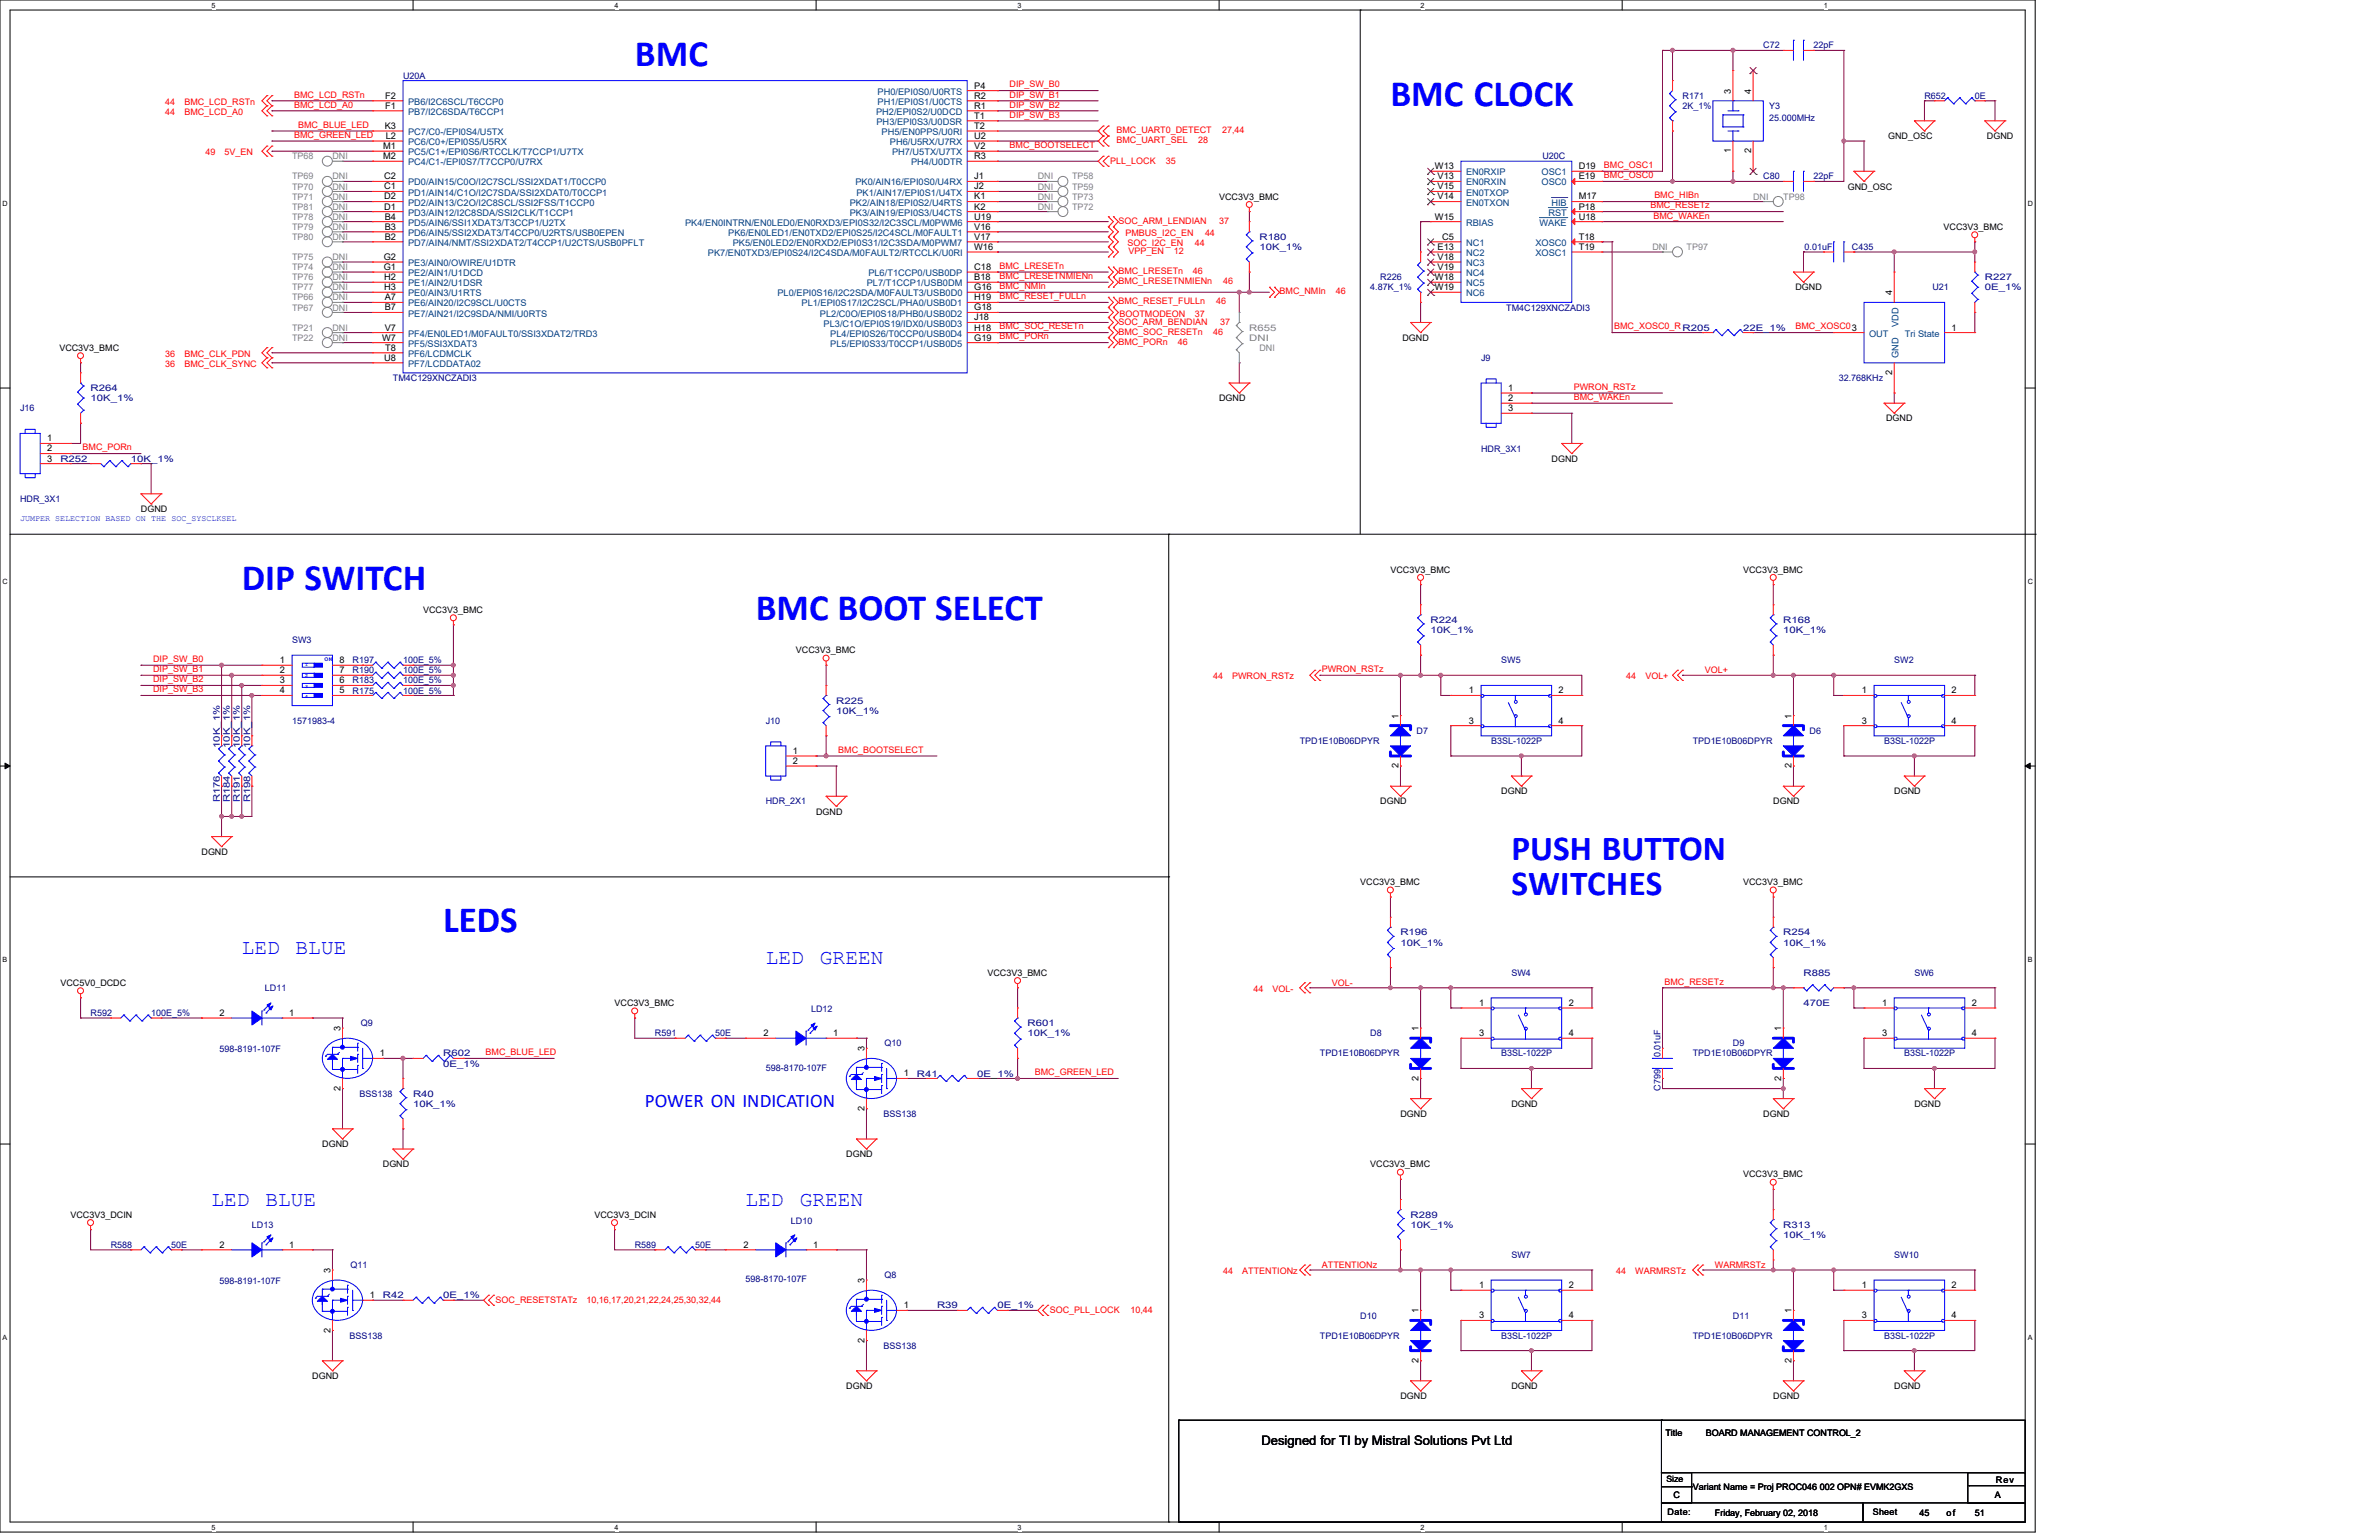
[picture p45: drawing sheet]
<svg xmlns="http://www.w3.org/2000/svg" width="432mm" height="279mm" viewBox="0 0 432 279" stroke-linecap="round" stroke-linejoin="round" font-family="sans-serif">
<defs><g id="words">
<g font-size="6.8" fill="#00f">
<text x="115.2" y="11.9">BMC</text>
<text x="252.4" y="19.2">BMC CLOCK</text>
<text x="43.9" y="107">DIP SWITCH</text>
<text x="137.2" y="112.5">BMC BOOT SELECT</text>
</g>
<text font-size="6.7" fill="#00f" x="80.5" y="169.2">LEDS</text>
<g font-size="6.4" fill="#00f">
<text x="274.3" y="156">PUSH BUTTON</text>
<text x="274.3" y="162.4">SWITCHES</text>
</g>
<g font-size="3.8" fill="#00f">
<text x="43.9" y="173.1">LED</text>
<text x="53.7" y="173.1">BLUE</text>
<text x="139" y="174.9">LED</text>
<text x="148.8" y="174.9">GREEN</text>
<text x="38.4" y="218.8">LED</text>
<text x="48.2" y="218.8">BLUE</text>
<text x="135.3" y="218.8">LED</text>
<text x="145.2" y="218.8">GREEN</text>
</g>
<text font-size="3.5" fill="#00f" x="117" y="200.8">POWER ON INDICATION</text>
<text font-size="2.4" x="229" y="262.2">Designed for TI by Mistral Solutions Pvt Ltd</text>
<g font-size="1.7">
<text x="69.9" y="17.9">F2</text>
<text x="176.8" y="16.1">P4</text>
<text x="176.8" y="17.9">R2</text>
<text x="314.2" y="17" transform="rotate(-90 314.2 17)">3</text>
<text x="317.8" y="17" transform="rotate(-90 317.8 17)">4</text>
<text x="69.8" y="23.4">K3</text>
<text x="69.9" y="19.7">F1</text>
<text x="176.8" y="19.7">R1</text>
<text x="176.8" y="21.5">T1</text>
<text x="176.8" y="23.4">T2</text>
<text x="69.6" y="28.9">M2</text>
<text x="69.6" y="27.1">M1</text>
<text x="70" y="25.2">L2</text>
<text x="176.8" y="25.2">U2</text>
<text x="176.8" y="27.1">V2</text>
<text x="176.8" y="28.9">R3</text>
<text x="314.2" y="27.8" transform="rotate(-90 314.2 27.8)">1</text>
<text x="317.8" y="27.8" transform="rotate(-90 317.8 27.8)">2</text>
<text x="69.7" y="32.5">C2</text>
<text x="69.7" y="34.4">C1</text>
<text x="176.8" y="32.5">J1</text>
<text x="176.8" y="34.4">J2</text>
<text x="260.5" y="30.7">W13</text>
<text x="260.9" y="32.5">V13</text>
<text x="260.9" y="34.4">V15</text>
<text x="286.6" y="30.7">D19</text>
<text x="286.6" y="32.5">E19</text>
<text x="69.7" y="36.2">D2</text>
<text x="69.7" y="38">D1</text>
<text x="69.8" y="39.8">B4</text>
<text x="69.8" y="41.7">B3</text>
<text x="176.8" y="36.2">K1</text>
<text x="176.8" y="38">K2</text>
<text x="176.8" y="39.8">U19</text>
<text x="176.8" y="41.7">V16</text>
<text x="260.5" y="39.8">W15</text>
<text x="260.9" y="36.2">V14</text>
<text x="286.6" y="36.2">M17</text>
<text x="286.6" y="38">P18</text>
<text x="286.6" y="39.8">U18</text>
<text x="69.6" y="47.2">G2</text>
<text x="69.8" y="43.5">B2</text>
<text x="176.8" y="43.5">V17</text>
<text x="176.8" y="45.3">W16</text>
<text x="260.9" y="45.3">E13</text>
<text x="260.9" y="47.2">V18</text>
<text x="261.8" y="43.5">C5</text>
<text x="286.6" y="43.5">T18</text>
<text x="286.6" y="45.3">T19</text>
<text x="69.6" y="49">G1</text>
<text x="69.7" y="52.6">H3</text>
<text x="69.7" y="50.8">H2</text>
<text x="176.8" y="49">C18</text>
<text x="176.8" y="50.8">B18</text>
<text x="176.8" y="52.6">G16</text>
<text x="260.5" y="50.8">W18</text>
<text x="260.5" y="52.6">W19</text>
<text x="260.9" y="49">V19</text>
<text x="343.4" y="53.6" transform="rotate(-90 343.4 53.6)">4</text>
<text x="69.8" y="54.5">A7</text>
<text x="69.8" y="56.3">B7</text>
<text x="69.8" y="60">V7</text>
<text x="176.8" y="54.5">H19</text>
<text x="176.8" y="56.3">G18</text>
<text x="176.8" y="58.1">J18</text>
<text x="176.8" y="60">H18</text>
<text x="354.2" y="60">1</text>
<text x="69.4" y="61.8">W7</text>
<text x="69.7" y="65.4">U8</text>
<text x="69.9" y="63.6">T8</text>
<text x="176.8" y="61.8">G19</text>
<text x="273.7" y="70.9">1</text>
<text x="343.4" y="68" transform="rotate(-90 343.4 68)">2</text>
<text x="273.7" y="72.8">2</text>
<text x="273.7" y="74.6">3</text>
<text x="8.6" y="80.1">1</text>
<text x="8.6" y="81.9">2</text>
<text x="8.6" y="83.7">3</text>
<text x="50.8" y="120.3">1</text>
<text x="50.8" y="122.1">2</text>
<text x="50.8" y="125.8">4</text>
<text x="50.8" y="124">3</text>
<text x="61.6" y="125.8">5</text>
<text x="61.6" y="124">6</text>
<text x="61.6" y="122.1">7</text>
<text x="61.6" y="120.3">8</text>
<text x="266.6" y="125.8">1</text>
<text x="282.9" y="125.8">2</text>
<text x="337.9" y="125.8">1</text>
<text x="354.2" y="125.8">2</text>
<text x="253.8" y="130.4" transform="rotate(-90 253.8 130.4)">1</text>
<text x="266.6" y="131.3">3</text>
<text x="282.9" y="131.3">4</text>
<text x="325.1" y="130.4" transform="rotate(-90 325.1 130.4)">1</text>
<text x="337.9" y="131.3">3</text>
<text x="354.2" y="131.3">4</text>
<text x="143.9" y="136.8">1</text>
<text x="143.9" y="138.6">2</text>
<text x="253.8" y="139.4" transform="rotate(-90 253.8 139.4)">2</text>
<text x="325.1" y="139.4" transform="rotate(-90 325.1 139.4)">2</text>
<text x="39.9" y="184.3">2</text>
<text x="52.5" y="184.3">1</text>
<text x="268.5" y="182.5">1</text>
<text x="284.7" y="182.5">2</text>
<text x="341.6" y="182.5">1</text>
<text x="357.9" y="182.5">2</text>
<text x="61.8" y="187.1" transform="rotate(-90 61.8 187.1)">3</text>
<text x="68.9" y="191.6">1</text>
<text x="138.6" y="188">2</text>
<text x="151.2" y="188">1</text>
<text x="156.9" y="190.8" transform="rotate(-90 156.9 190.8)">3</text>
<text x="257.5" y="187.1" transform="rotate(-90 257.5 187.1)">1</text>
<text x="268.5" y="188">3</text>
<text x="284.7" y="188">4</text>
<text x="323.3" y="187.1" transform="rotate(-90 323.3 187.1)">1</text>
<text x="341.6" y="188">3</text>
<text x="357.9" y="188">4</text>
<text x="61.8" y="197.9" transform="rotate(-90 61.8 197.9)">2</text>
<text x="164" y="195.3">1</text>
<text x="257.5" y="196" transform="rotate(-90 257.5 196)">2</text>
<text x="323.3" y="196" transform="rotate(-90 323.3 196)">2</text>
<text x="156.9" y="201.5" transform="rotate(-90 156.9 201.5)">2</text>
<text x="39.9" y="226.4">2</text>
<text x="52.5" y="226.4">1</text>
<text x="135" y="226.4">2</text>
<text x="147.6" y="226.4">1</text>
<text x="60" y="231" transform="rotate(-90 60 231)">3</text>
<text x="156.9" y="232.8" transform="rotate(-90 156.9 232.8)">3</text>
<text x="268.5" y="233.7">1</text>
<text x="284.7" y="233.7">2</text>
<text x="337.9" y="233.7">1</text>
<text x="354.2" y="233.7">2</text>
<text x="67.1" y="235.5">1</text>
<text x="164" y="237.4">1</text>
<text x="257.5" y="238.3" transform="rotate(-90 257.5 238.3)">1</text>
<text x="268.5" y="239.2">3</text>
<text x="284.7" y="239.2">4</text>
<text x="325.1" y="238.3" transform="rotate(-90 325.1 238.3)">1</text>
<text x="337.9" y="239.2">3</text>
<text x="354.2" y="239.2">4</text>
<text x="60" y="241.8" transform="rotate(-90 60 241.8)">2</text>
<text x="156.9" y="243.6" transform="rotate(-90 156.9 243.6)">2</text>
<text x="257.5" y="247.2" transform="rotate(-90 257.5 247.2)">2</text>
<text x="325.1" y="247.2" transform="rotate(-90 325.1 247.2)">2</text>
</g>
<g font-size="1.7" fill="#004080">
<text x="159.3" y="17.2">PH0/EPI0S0/U0RTS</text>
<text x="74.1" y="19">PB6/I2C6SCL/T6CCP0</text>
<text x="74.1" y="20.8">PB7/I2C6SDA/T6CCP1</text>
<text x="159" y="20.8">PH2/EPI0S2/U0DCD</text>
<text x="159.1" y="22.7">PH3/EPI0S3/U0DSR</text>
<text x="159.3" y="19">PH1/EPI0S1/U0CTS</text>
<text x="74.1" y="30">PC4/C1-/EPI0S7/T7CCP0/U7RX</text>
<text x="74.1" y="28.2">PC5/C1+/EPI0S6/RTCCLK/T7CCP1/U7TX</text>
<text x="74.1" y="26.3">PC6/C0+/EPI0S5/U5RX</text>
<text x="74.1" y="24.5">PC7/C0-/EPI0S4/U5TX</text>
<text x="160" y="24.5">PH5/EN0PPS/U0RI</text>
<text x="161.5" y="26.3">PH6/U5RX/U7RX</text>
<text x="161.9" y="28.2">PH7/U5TX/U7TX</text>
<text x="165.4" y="30">PH4/U0DTR</text>
<text x="74.1" y="33.7">PD0/AIN15/C0O/I2C7SCL/SSI2XDAT1/T0CCP0</text>
<text x="74.1" y="35.5">PD1/AIN14/C1O/I2C7SDA/SSI2XDAT0/T0CCP1</text>
<text x="155.3" y="33.7">PK0/AIN16/EPI0S0/U4RX</text>
<text x="155.4" y="35.5">PK1/AIN17/EPI0S1/U4TX</text>
<text x="266.1" y="31.8">EN0RXIP</text>
<text x="266.1" y="33.7">EN0RXIN</text>
<text x="266.1" y="35.5">EN0TXOP</text>
<text x="279.8" y="31.8">OSC1</text>
<text x="279.8" y="33.7">OSC0</text>
<text x="74.1" y="37.3">PD2/AIN13/C2O/I2C8SCL/SSI2FSS/T1CCP0</text>
<text x="74.1" y="39.1">PD3/AIN12/I2C8SDA/SSI2CLK/T1CCP1</text>
<text x="74.1" y="41">PD5/AIN6/SSI1XDAT3/T3CCP1/U2TX</text>
<text x="124.4" y="41">PK4/EN0INTRN/EN0LED0/EN0RXD3/EPI0S32/I2C3SCL/M0PWM6</text>
<text x="154.2" y="37.3">PK2/AIN18/EPI0S2/U4RTS</text>
<text x="154.2" y="39.1">PK3/AIN19/EPI0S3/U4CTS</text>
<text x="266.1" y="37.3">EN0TXON</text>
<text x="266.1" y="41">RBIAS</text>
<text x="279.4" y="41">WAKE</text>
<text x="281" y="39.1">RST</text>
<text x="281.6" y="37.3">HIB</text>
<text x="74.1" y="42.8">PD6/AIN5/SSI2XDAT3/T4CCP0/U2RTS/USB0EPEN</text>
<text x="74.1" y="44.6">PD7/AIN4/NMT/SSI2XDAT2/T4CCP1/U2CTS/USB0PFLT</text>
<text x="128.5" y="46.5">PK7/EN0TXD3/EPI0S24/I2C4SDA/M0FAULT2/RTCCLK/U0RI</text>
<text x="132.2" y="42.8">PK6/EN0LED1/EN0TXD2/EPI0S25/I2C4SCL/M0FAULT1</text>
<text x="133" y="44.6">PK5/EN0LED2/EN0RXD2/EPI0S31/I2C3SDA/M0PWM7</text>
<text x="266.1" y="44.6">NC1</text>
<text x="266.1" y="46.5">NC2</text>
<text x="278.7" y="44.6">XOSC0</text>
<text x="278.7" y="46.5">XOSC1</text>
<text x="74.1" y="53.8">PE0/AIN3/U1RTS</text>
<text x="74.1" y="51.9">PE1/AIN2/U1DSR</text>
<text x="74.1" y="50.1">PE2/AIN1/U1DCD</text>
<text x="74.1" y="48.3">PE3/AIN0/OWIRE/U1DTR</text>
<text x="141.1" y="53.8">PL0/EPI0S16/I2C2SDA/M0FAULT3/USB0D0</text>
<text x="157.3" y="51.9">PL7/T1CCP1/USB0DM</text>
<text x="157.6" y="50.1">PL6/T1CCP0/USB0DP</text>
<text x="266.1" y="48.3">NC3</text>
<text x="266.1" y="50.1">NC4</text>
<text x="266.1" y="51.9">NC5</text>
<text x="266.1" y="53.8">NC6</text>
<text x="74.1" y="55.6">PE6/AIN20/I2C9SCL/U0CTS</text>
<text x="74.1" y="57.4">PE7/AIN21/I2C9SDA/NMI/U0RTS</text>
<text x="145.5" y="55.6">PL1/EPI0S17/I2C2SCL/PHA0/USB0D1</text>
<text x="148.8" y="57.4">PL2/C0O/EPI0S18/PHB0/USB0D2</text>
<text x="149.5" y="59.2">PL3/C1O/EPI0S19/IDX0/USB0D3</text>
<text x="344.6" y="59.3" transform="rotate(-90 344.6 59.3)">VDD</text>
<text x="74.1" y="61.1">PF4/EN0LED1/M0FAULT0/SSI3XDAT2/TRD3</text>
<text x="74.1" y="62.9">PF5/SSI3XDAT3</text>
<text x="74.1" y="64.7">PF6/LCDMCLK</text>
<text x="150.7" y="61.1">PL4/EPI0S26/T0CCP0/USB0D4</text>
<text x="150.7" y="62.9">PL5/EPI0S33/T0CCP1/USB0D5</text>
<text x="339.2" y="61.1">OUT</text>
<text x="344.6" y="64.9" transform="rotate(-90 344.6 64.9)">GND</text>
<text x="345.7" y="61.1">Tri State</text>
<text x="74.1" y="66.6">PF7/LCDDATA02</text>
</g>
<g font-size="1.6" fill="#000080">
<text x="320" y="8.8">C72</text>
<text x="329.2" y="8.8">22pF</text>
<text x="73.2" y="14.3">U20A</text>
<text x="305.4" y="17.9">R171</text>
<text x="349.3" y="17.9">R652</text>
<text x="358.4" y="17.9">0E</text>
<text x="305.4" y="19.8">2K_1%</text>
<text x="321.1" y="19.8">Y3</text>
<text x="321.1" y="21.9">25.000MHz</text>
<text x="280" y="28.9">U20C</text>
<text x="320" y="32.6">C80</text>
<text x="329.2" y="32.6">22pF</text>
<text x="228.6" y="43.5">R180</text>
<text x="228.6" y="45.4">10K_1%</text>
<text x="327.5" y="45.4">0.01uF</text>
<text x="336.1" y="45.4">C435</text>
<text x="248.7" y="52.7">4.87K_1%</text>
<text x="250.5" y="50.8">R226</text>
<text x="350.8" y="52.7">U21</text>
<text x="360.3" y="50.8">R227</text>
<text x="360.3" y="52.7">0E_1%</text>
<text x="273.4" y="56.3">TM4C129XNCZADI3</text>
<text x="316.4" y="60">22E_1%</text>
<text x="268.8" y="65.5">J9</text>
<text x="16.4" y="71">R264</text>
<text x="71.3" y="69.1">TM4C129XNCZADI3</text>
<text x="333.8" y="69.1">32.768KHz</text>
<text x="3.6" y="74.6">J16</text>
<text x="16.4" y="72.8">10K_1%</text>
<text x="11" y="83.8">R252</text>
<text x="23.8" y="83.8">10K_1%</text>
<text x="268.8" y="81.9">HDR_3X1</text>
<text x="3.6" y="91.1">HDR_3X1</text>
<text x="259.7" y="113">R224</text>
<text x="323.7" y="113">R168</text>
<text x="53" y="116.7">SW3</text>
<text x="259.7" y="114.9">10K_1%</text>
<text x="323.7" y="114.9">10K_1%</text>
<text x="64" y="124">R183</text>
<text x="64" y="122.2">R190</text>
<text x="64" y="125.8">R175</text>
<text x="64" y="120.4">R197</text>
<text x="73.2" y="124">100E_5%</text>
<text x="73.2" y="122.2">100E_5%</text>
<text x="73.2" y="125.8">100E_5%</text>
<text x="73.2" y="120.4">100E_5%</text>
<text x="272.5" y="120.4">SW5</text>
<text x="343.8" y="120.4">SW2</text>
<text x="53" y="131.3">1571983-4</text>
<text x="139" y="131.3">J10</text>
<text x="151.8" y="127.7">R225</text>
<text x="151.8" y="129.5">10K_1%</text>
<text x="39.9" y="135.7" transform="rotate(-90 39.9 135.7)">10K_1%</text>
<text x="41.7" y="135.7" transform="rotate(-90 41.7 135.7)">10K_1%</text>
<text x="43.6" y="135.7" transform="rotate(-90 43.6 135.7)">10K_1%</text>
<text x="45.4" y="135.7" transform="rotate(-90 45.4 135.7)">10K_1%</text>
<text x="235.9" y="135">TPD1E10B06DPYR</text>
<text x="257.1" y="133.1">D7</text>
<text x="270.7" y="135">B3SL-1022P</text>
<text x="307.2" y="135">TPD1E10B06DPYR</text>
<text x="328.4" y="133.1">D6</text>
<text x="342" y="135">B3SL-1022P</text>
<text x="39.9" y="145.6" transform="rotate(-90 39.9 145.6)">R176</text>
<text x="41.7" y="145.6" transform="rotate(-90 41.7 145.6)">R184</text>
<text x="43.6" y="145.6" transform="rotate(-90 43.6 145.6)">R191</text>
<text x="45.4" y="145.6" transform="rotate(-90 45.4 145.6)">R198</text>
<text x="139" y="145.9">HDR_2X1</text>
<text x="254.2" y="169.7">R196</text>
<text x="254.2" y="171.6">10K_1%</text>
<text x="323.7" y="169.7">R254</text>
<text x="323.7" y="171.6">10K_1%</text>
<text x="48.1" y="179.8">LD11</text>
<text x="274.3" y="177">SW4</text>
<text x="327.3" y="177">R885</text>
<text x="347.5" y="177">SW6</text>
<text x="16.4" y="184.4">R592</text>
<text x="27.4" y="184.4">100E_5%</text>
<text x="147.2" y="183.6">LD12</text>
<text x="327.3" y="182.5">470E</text>
<text x="39.9" y="190.9">598-8191-107F</text>
<text x="65.5" y="186.2">Q9</text>
<text x="80.5" y="191.7">R602</text>
<text x="118.9" y="188">R591</text>
<text x="129.8" y="188">50E</text>
<text x="160.6" y="189.8">Q10</text>
<text x="186.5" y="186.2">R601</text>
<text x="186.5" y="188">10K_1%</text>
<text x="239.6" y="191.7">TPD1E10B06DPYR</text>
<text x="248.7" y="188">D8</text>
<text x="272.5" y="191.7">B3SL-1022P</text>
<text x="301.4" y="191.8" transform="rotate(-90 301.4 191.8)">0.01uF</text>
<text x="307.2" y="191.7">TPD1E10B06DPYR</text>
<text x="314.5" y="189.8">D9</text>
<text x="345.6" y="191.7">B3SL-1022P</text>
<text x="80.5" y="193.5">0E_1%</text>
<text x="139" y="194.2">598-8170-107F</text>
<text x="166.4" y="195.3">R41</text>
<text x="177.4" y="195.3">0E_1%</text>
<text x="301.4" y="197.9" transform="rotate(-90 301.4 197.9)">C799</text>
<text x="65.3" y="199">BSS138</text>
<text x="75" y="199">R40</text>
<text x="75" y="200.8">10K_1%</text>
<text x="160.4" y="202.6">BSS138</text>
<text x="256" y="220.9">R289</text>
<text x="20.1" y="226.4">R588</text>
<text x="31.1" y="226.4">50E</text>
<text x="45.7" y="222.8">LD13</text>
<text x="115.2" y="226.4">R589</text>
<text x="126.2" y="226.4">50E</text>
<text x="143.6" y="222">LD10</text>
<text x="256" y="222.8">10K_1%</text>
<text x="323.7" y="222.8">R313</text>
<text x="323.7" y="224.6">10K_1%</text>
<text x="39.9" y="233">598-8191-107F</text>
<text x="63.6" y="230.1">Q11</text>
<text x="135.3" y="232.6">598-8170-107F</text>
<text x="160.6" y="231.9">Q8</text>
<text x="274.3" y="228.2">SW7</text>
<text x="343.8" y="228.2">SW10</text>
<text x="69.5" y="235.6">R42</text>
<text x="80.5" y="235.6">0E_1%</text>
<text x="170.1" y="237.4">R39</text>
<text x="181" y="237.4">0E_1%</text>
<text x="246.9" y="239.2">D10</text>
<text x="314.5" y="239.2">D11</text>
<text x="63.5" y="242.9">BSS138</text>
<text x="160.4" y="244.7">BSS138</text>
<text x="239.6" y="242.9">TPD1E10B06DPYR</text>
<text x="272.5" y="242.9">B3SL-1022P</text>
<text x="307.2" y="242.9">TPD1E10B06DPYR</text>
<text x="342" y="242.9">B3SL-1022P</text>
</g>
<g font-size="1.6" fill="#f00">
<text x="53.4" y="17.7">BMC_LCD_RSTn</text>
<text x="183.2" y="15.9">DIP_SW_B0</text>
<text x="183.2" y="17.7">DIP_SW_B1</text>
<text x="30" y="19">44</text>
<text x="30" y="20.8">44</text>
<text x="33.5" y="19">BMC_LCD_RSTn</text>
<text x="33.5" y="20.8">BMC_LCD_A0</text>
<text x="53.4" y="19.5">BMC_LCD_A0</text>
<text x="54.1" y="23.2">BMC_BLUE_LED</text>
<text x="183.2" y="19.5">DIP_SW_B2</text>
<text x="183.2" y="21.4">DIP_SW_B3</text>
<text x="37.3" y="28.2">49</text>
<text x="40.8" y="28.2">5V_EN</text>
<text x="53.4" y="25">BMC_GREEN_LED</text>
<text x="183.2" y="26.9">BMC_BOOTSELECT</text>
<text x="201.5" y="29.8">PLL_LOCK</text>
<text x="202.6" y="24.2">BMC_UART0_DETECT</text>
<text x="202.6" y="26">BMC_UART_SEL</text>
<text x="211.6" y="29.8">35</text>
<text x="217.4" y="26">28</text>
<text x="221.8" y="24.2">27,44</text>
<text x="291.1" y="30.5">BMC_OSC1</text>
<text x="291.1" y="32.3">BMC_OSC0</text>
<text x="203" y="40.6">SOC_ARM_LENDIAN</text>
<text x="221.3" y="40.6">37</text>
<text x="299.6" y="37.8">BMC_RESETz</text>
<text x="300.1" y="39.6">BMC_WAKEn</text>
<text x="300.3" y="36">BMC_HIBn</text>
<text x="204.3" y="42.8">PMBUS_I2C_EN</text>
<text x="204.6" y="44.6">SOC_I2C_EN</text>
<text x="204.8" y="46.1">VPP_EN</text>
<text x="213" y="46.1">12</text>
<text x="216.9" y="44.6">44</text>
<text x="218.7" y="42.8">44</text>
<text x="181.4" y="48.8">BMC_LRESETn</text>
<text x="181.4" y="50.6">BMC_LRESETNMIENn</text>
<text x="181.4" y="52.5">BMC_NMIn</text>
<text x="203" y="49.8">BMC_LRESETn</text>
<text x="203" y="51.6">BMC_LRESETNMIENn</text>
<text x="216.5" y="49.8">46</text>
<text x="222" y="51.6">46</text>
<text x="232.2" y="53.4">BMC_NMIn</text>
<text x="242.5" y="53.4">46</text>
<text x="181.4" y="54.3">BMC_RESET_FULLn</text>
<text x="181.4" y="59.8">BMC_SOC_RESETn</text>
<text x="203" y="55.2">BMC_RESET_FULLn</text>
<text x="203" y="58.9">SOC_ARM_BENDIAN</text>
<text x="203.2" y="57.4">BOOTMODEON</text>
<text x="216.9" y="57.4">37</text>
<text x="220.7" y="55.2">46</text>
<text x="221.5" y="58.9">37</text>
<text x="293" y="59.8">BMC_XOSC0_R R205</text>
<text x="325.9" y="59.8">BMC_XOSC03</text>
<text x="30" y="64.7">36</text>
<text x="33.5" y="64.7">BMC_CLK_PDN</text>
<text x="181.4" y="61.6">BMC_PORn</text>
<text x="203" y="62.5">BMC_PORn</text>
<text x="203" y="60.7">BMC_SOC_RESETn</text>
<text x="213.8" y="62.5">46</text>
<text x="220.2" y="60.7">46</text>
<text x="30" y="66.6">36</text>
<text x="33.5" y="66.6">BMC_CLK_SYNC</text>
<text x="285.6" y="70.7">PWRON_RSTz</text>
<text x="285.6" y="72.6">BMC_WAKEn</text>
<text x="15" y="81.7">BMC_PORn</text>
<text x="27.8" y="120.1">DIP_SW_B0</text>
<text x="27.8" y="121.9">DIP_SW_B1</text>
<text x="27.8" y="123.8">DIP_SW_B2</text>
<text x="27.8" y="125.6">DIP_SW_B3</text>
<text x="220.2" y="123.3">44</text>
<text x="223.6" y="123.3">PWRON_RSTz</text>
<text x="239.9" y="121.9">PWRON_RSTz</text>
<text x="295.2" y="123.3">44</text>
<text x="298.6" y="123.3">VOL+</text>
<text x="309.4" y="122.2">VOL+</text>
<text x="152.1" y="136.6">BMC_BOOTSELECT</text>
<text x="227.5" y="180">44</text>
<text x="231" y="180">VOL-</text>
<text x="241.7" y="178.9">VOL-</text>
<text x="302.1" y="178.6">BMC_RESETz</text>
<text x="88.1" y="191.5">BMC_BLUE_LED</text>
<text x="187.8" y="195.1">BMC_GREEN_LED</text>
<text x="222" y="231.2">44</text>
<text x="225.5" y="231.2">ATTENTIONz</text>
<text x="239.9" y="230.1">ATTENTIONz</text>
<text x="293.3" y="231.2">44</text>
<text x="296.8" y="231.2">WARMRSTz</text>
<text x="311.3" y="230.1">WARMRSTz</text>
<text x="90" y="236.5">SOC_RESETSTATz</text>
<text x="106.4" y="236.5">10,16,17,20,21,22,24,25,30,32,44</text>
<text x="190.5" y="238.3">SOC_PLL_LOCK</text>
<text x="205.2" y="238.3">10,44</text>
</g>
<g font-size="1.6" fill="#808080">
<text x="53" y="28.9">TP68</text>
<text x="60.3" y="28.9">DNI</text>
<text x="53" y="32.6">TP69</text>
<text x="53" y="34.4">TP70</text>
<text x="60.3" y="32.6">DNI</text>
<text x="60.3" y="34.4">DNI</text>
<text x="188.4" y="32.6">DNI</text>
<text x="188.4" y="34.4">DNI</text>
<text x="194.6" y="32.6">TP58</text>
<text x="194.6" y="34.4">TP59</text>
<text x="53" y="39.9">TP78</text>
<text x="53" y="41.7">TP79</text>
<text x="53" y="36.2">TP71</text>
<text x="53" y="38.1">TP81</text>
<text x="60.3" y="39.9">DNI</text>
<text x="60.3" y="41.7">DNI</text>
<text x="60.3" y="36.2">DNI</text>
<text x="60.3" y="38.1">DNI</text>
<text x="188.4" y="36.2">DNI</text>
<text x="188.4" y="38.1">DNI</text>
<text x="194.6" y="36.2">TP73</text>
<text x="194.6" y="38.1">TP72</text>
<text x="318.2" y="36.2">DNI</text>
<text x="323.7" y="36.2">TP98</text>
<text x="53" y="43.5">TP80</text>
<text x="53" y="47.2">TP75</text>
<text x="60.3" y="43.5">DNI</text>
<text x="60.3" y="47.2">DNI</text>
<text x="299.9" y="45.4">DNI</text>
<text x="306.1" y="45.4">TP97</text>
<text x="53" y="50.8">TP76</text>
<text x="53" y="52.7">TP77</text>
<text x="53" y="49">TP74</text>
<text x="60.3" y="50.8">DNI</text>
<text x="60.3" y="52.7">DNI</text>
<text x="60.3" y="49">DNI</text>
<text x="53" y="54.5">TP66</text>
<text x="53" y="56.3">TP67</text>
<text x="53" y="60">TP21</text>
<text x="60.3" y="54.5">DNI</text>
<text x="60.3" y="56.3">DNI</text>
<text x="60.3" y="60">DNI</text>
<text x="226.8" y="60">R655</text>
<text x="53" y="61.8">TP22</text>
<text x="60.3" y="61.8">DNI</text>
<text x="226.8" y="61.8">DNI</text>
<text x="228.6" y="63.6">DNI</text>
</g>
<g font-size="1.6">
<text x="342.7" y="25.3">GND_OSC</text>
<text x="360.6" y="25.3">DGND</text>
<text x="335.4" y="34.4">GND_OSC</text>
<text x="221.3" y="36.2">VCC3V3_BMC</text>
<text x="352.8" y="41.7">VCC3V3_BMC</text>
<text x="325.9" y="52.7">DGND</text>
<text x="10.8" y="63.6">VCC3V3_BMC</text>
<text x="254.6" y="61.8">DGND</text>
<text x="221.3" y="72.8">DGND</text>
<text x="342.3" y="76.5">DGND</text>
<text x="281.6" y="83.8">DGND</text>
<text x="25.6" y="92.9">DGND</text>
<text x="252.4" y="103.9">VCC3V3_BMC</text>
<text x="316.4" y="103.9">VCC3V3_BMC</text>
<text x="76.8" y="111.2">VCC3V3_BMC</text>
<text x="144.5" y="118.5">VCC3V3_BMC</text>
<text x="148.1" y="147.8">DGND</text>
<text x="250.5" y="145.9">DGND</text>
<text x="272.5" y="144.1">DGND</text>
<text x="321.9" y="145.9">DGND</text>
<text x="343.8" y="144.1">DGND</text>
<text x="36.6" y="155.1">DGND</text>
<text x="246.9" y="160.6">VCC3V3_BMC</text>
<text x="316.4" y="160.6">VCC3V3_BMC</text>
<text x="11" y="178.9">VCC5V0_DCDC</text>
<text x="179.2" y="177">VCC3V3_BMC</text>
<text x="111.5" y="182.5">VCC3V3_BMC</text>
<text x="254.2" y="202.6">DGND</text>
<text x="274.3" y="200.8">DGND</text>
<text x="320" y="202.6">DGND</text>
<text x="347.5" y="200.8">DGND</text>
<text x="58.5" y="208.1">DGND</text>
<text x="153.6" y="210">DGND</text>
<text x="69.5" y="211.8">DGND</text>
<text x="248.7" y="211.8">VCC3V3_BMC</text>
<text x="316.4" y="213.6">VCC3V3_BMC</text>
<text x="12.8" y="220.9">VCC3V3_DCIN</text>
<text x="107.9" y="220.9">VCC3V3_DCIN</text>
<text x="56.7" y="250.2">DGND</text>
<text x="153.6" y="252">DGND</text>
<text x="254.2" y="253.9">DGND</text>
<text x="274.3" y="252">DGND</text>
<text x="321.9" y="253.9">DGND</text>
<text x="343.8" y="252">DGND</text>
<text x="302.3" y="260.6">Title</text>
<text x="309.6" y="260.6">BOARD MANAGEMENT CONTROL_2</text>
<text x="302.5" y="269">Size</text>
<text x="362.3" y="269">Rev</text>
<text x="302.7" y="274.9">Date:</text>
<text x="303.8" y="271.8">C</text>
<text x="307.2" y="270.3">Variant Name = Proj PROC046 002 OPN# EVMK2GXS</text>
<text x="311.3" y="275.1">Friday, February 02, 2018</text>
<text x="340" y="274.9">Sheet</text>
<text x="348.4" y="275.1">45</text>
<text x="353.3" y="275.1">of</text>
<text x="358.4" y="275.1">51</text>
<text x="362.1" y="271.8">A</text>
</g>
<text font-size="1.5" fill="#00f" x="3.6" y="94.5">JUMPER SELECTION BASED ON THE SOC_SYSCLKSEL</text>
<g font-size="1.3">
<text x="38.4" y="1.4">5</text>
<text x="111.5" y="1.4">4</text>
<text x="184.7" y="1.4">3</text>
<text x="257.9" y="1.4">2</text>
<text x="331" y="1.4">1</text>
<text x=".5" y="37.3">D</text>
<text x="368" y="37.3">D</text>
<text x=".5" y="105.9">C</text>
<text x="368" y="105.9">C</text>
<text x=".5" y="174.5">B</text>
<text x="368" y="174.5">B</text>
<text x=".5" y="243">A</text>
<text x="368" y="243">A</text>
<text x="38.4" y="277.5">5</text>
<text x="111.5" y="277.5">4</text>
<text x="184.7" y="277.5">3</text>
<text x="257.9" y="277.5">2</text>
<text x="331" y="277.5">1</text>
</g>
<g font-size=".9" fill="#00f">
<text x="58.9" y="119.9">ON</text>
<text x="55.4" y="120.9">1</text>
<text x="55.4" y="122.9">2</text>
<text x="55.4" y="124.8">3</text>
<text x="55.4" y="126.6">4</text>
</g>
</g></defs>
<path d="M0 0h369.4v278h-369.4zM1.8 1.8h365.8v274.3h-365.8z" fill="none" stroke="#000" stroke-width=".18"/>
<g fill="#fff">
<path d="M38.4 .2h.7v1.5h-.7z"/>
<path d="M38.4 276.3h.7v1.5h-.7z"/>
</g>
<path d="M75 0v1.8M75 276.1v1.9" fill="none" stroke="#000" stroke-width=".18"/>
<g fill="#fff">
<path d="M111.5 .2h.8v1.5h-.8z"/>
<path d="M111.5 276.3h.8v1.5h-.8z"/>
</g>
<path d="M148.1 0v1.8M148.1 276.1v1.9" fill="none" stroke="#000" stroke-width=".18"/>
<g fill="#fff">
<path d="M184.7 .2h.7v1.5h-.7z"/>
<path d="M184.7 276.3h.7v1.5h-.7z"/>
</g>
<path d="M221.3 0v1.8M221.3 276.1v1.9" fill="none" stroke="#000" stroke-width=".18"/>
<g fill="#fff">
<path d="M257.9 .2h.7v1.5h-.7z"/>
<path d="M257.9 276.3h.7v1.5h-.7z"/>
</g>
<path d="M294.4 0v1.8M294.4 276.1v1.9" fill="none" stroke="#000" stroke-width=".18"/>
<g fill="#fff">
<path d="M331 .2h.7v1.5h-.7z"/>
<path d="M331 276.3h.7v1.5h-.7z"/>
<path d="M.5 36.1h.9v1.5h-.9z"/>
<path d="M368 36.1h1v1.5h-1z"/>
<path d="M.5 104.7h.9v1.5h-.9z"/>
<path d="M368 104.7h1v1.5h-1z"/>
</g>
<path d="M0 70.4h1.8M367.6 70.4h1.8" fill="none" stroke="#000" stroke-width=".18"/>
<g fill="#fff">
<path d="M.5 173.3h.8v1.4h-.8z"/>
<path d="M368 173.3h.9v1.4h-.9z"/>
</g>
<path d="M0 139h1.8M.9 138.5l.9 .5-.9 .5zM367.6 139l.9-.5v1zM367.6 139h1.8" fill="none" stroke="#000" stroke-width=".18"/>
<path d="M.9 138.5l.9 .5-.9 .5zM367.6 139l.9-.5v1z" fill="#000"/>
<g fill="#fff">
<path d="M.5 241.9h.8v1.4h-.8z"/>
<path d="M368 241.9h.9v1.4h-.9z"/>
</g>
<path d="M246.9 1.8h.1M246.9 1.8v95.1M1.8 96.9h367.6M212.1 96.9h.1M212.1 96.9v179.2M369.4 96.9h.1M1.8 159.1h210.3M212.1 159.1h.1M0 207.6h1.8M367.6 207.6h1.8M212.1 276.1h.1" fill="none" stroke="#000" stroke-width=".18"/>
<g fill="none" stroke="#800040" stroke-width=".18">
<path d="M181 16.4h.1M181 18.3h.1M181 16.4h18.3M181 18.3h18.3M181 20.1h.1M181 21.9h.1M181 20.1h18.3M181 21.9h18.3M237.7 179.2h.1M252.4 175.6h.1M252.4 162.8h.1M252.4 162.8v3.6"/>
<path d="M252.4 175.6v3.6h-14.7M301.8 179.2h.1M321.9 162.8h.1M321.9 175.6h.1M321.9 175.6v3.6h-20.1M321.9 162.8v3.6M334.7 179.2h.1M334.7 179.2h1.8M321.9 215.8h.1M321.9 215.8v3.7M309.1 230.4h.1M309.1 230.4h12.8"/>
<path d="M321.9 230.4h.1M321.9 228.6v1.8"/>
</g>
<circle cx="321.8" cy="179.2" r=".35" fill="#f0f"/>
<circle cx="321.8" cy="179.2" r=".35" fill="none" stroke="#f0f" stroke-width=".18"/>
<g fill="none" stroke="#800040" stroke-width=".18">
<path d="M14.6 184.7h.1M14.6 181h.1M14.6 184.7h5.5M14.6 181v3.7M29.3 184.7h7.3M36.6 184.7h.1M56.7 184.7h.1M56.7 184.7h5.5M62.2 184.7h.1M62.2 197.5h.1M62.2 184.7v1.8M62.2 197.5v7.3"/>
<path d="M73.2 192h.1M73.2 192h1.8M115.2 184.7h.1M115.2 184.7v3.7h7.3M122.5 188.4h.1M131.7 188.4h.1M131.7 188.4h3.6M155.4 188.4h.1M155.4 188.4h1.9M157.3 188.4h.1M157.3 188.4v1.8M164.6 195.7h.1"/>
<path d="M164.6 195.7h3.6M184.7 195.7h.1M184.7 195.7h18.3M157.3 201.2h.1M157.3 201.2v5.5"/>
</g>
<circle cx="184.7" cy="195.7" r=".36" fill="#f0f"/>
<circle cx="184.7" cy="195.7" r=".36" fill="none" stroke="#f0f" stroke-width=".18"/>
<g fill="none" stroke="#800040" stroke-width=".18">
<path d="M49.4 23.8h.1M49.4 25.6h.1M49.4 23.8h18.2M49.4 25.6h18.2M181 27.4h.1M181 27.4h18.3M181 58.5h.1M181 56.7h.1M181 43.9h.1M181 42.1h.1M181 40.2h.1M181 58.5h20.2"/>
<path d="M181 56.7h20.2M181 43.9h20.2M181 42.1h20.2M181 40.2h20.2M224.9 53h.1M224.9 53v3.7M226.8 53h.1M226.8 49.4h.1M226.8 53h3.6M226.8 49.4v3.6M181 62.2h.1M181 62.2h20.2"/>
</g>
<circle cx="226.7" cy="53" r=".35" fill="#f0f"/>
<circle cx="226.7" cy="53" r=".35" fill="none" stroke="#f0f" stroke-width=".18"/>
<g fill="none" stroke="#800040" stroke-width=".18">
<path d="M49.4 18.3h.1M49.4 18.3h18.2M301.8 9.1h.1M301.8 9.1h1.8M49.4 20.1h.1M49.4 20.1h18.2M62.2 32.9h.1M62.2 34.7h.1M62.2 36.6h.1M62.2 38.4h.1M62.2 36.6h5.4M62.2 38.4h5.4"/>
<path d="M62.2 32.9h5.4M62.2 34.7h5.4M181 36.6h.1M181 38.4h.1M181 36.6h9.2M181 38.4h9.2M226.8 38.4h.1M226.8 38.4v1.8M62.2 40.2h.1M62.2 42.1h.1M62.2 43.9h.1M62.2 40.2h5.4"/>
<path d="M62.2 42.1h5.4M62.2 43.9h5.4M181 49.4h.1M181 51.2h.1M181 54.9h.1M181 45.7h.1M181 49.4h20.2M181 51.2h20.2M181 54.9h20.2M181 45.7h20.2M224.9 53h.1M224.9 53h1.9"/>
<path d="M257.9 40.2h.1M257.9 54.9h.1M257.9 40.2h1.8M257.9 40.2v5.5M257.9 54.9v3.6M181 60.3h.1M181 60.3h20.2M224.9 65.8h.1M224.9 65.8v3.7M16.4 223.1h.1M16.4 223.1v3.7h7.4M23.8 226.8h.1"/>
<path d="M32.9 226.8h.1M32.9 226.8h3.7M56.7 226.8h.1M56.7 226.8h3.6M60.3 226.8h.1M60.3 226.8v3.6M67.6 235.9h.1M67.6 235.9h5.6M82.3 235.9h.1M82.3 235.9h5.5M111.5 223.1h.1M111.5 223.1v3.7h7.4"/>
<path d="M118.9 226.8h.1M128 226.8h.1M128 226.8h3.7M151.8 226.8h.1M151.8 226.8h5.5M157.3 226.8h.1M157.3 226.8v5.4M164.6 237.7h.1M164.6 237.7h9.1M182.9 237.7h.1M182.9 237.7h5.5M60.3 241.4h.1"/>
<path d="M60.3 241.4v5.5M157.3 243.2h.1M157.3 243.2v5.5"/>
</g>
<circle cx="303.6" cy="9.1" r=".36" fill="#f0f"/>
<circle cx="303.6" cy="9.1" r=".36" fill="none" stroke="#f0f" stroke-width=".18"/>
<path d="M301.8 9.1h.1M301.8 9.1v22h-11M290.8 31.1h.1M290.8 32.9h.1M290.8 32.9h12.8" fill="none" stroke="#800040" stroke-width=".18"/>
<circle cx="303.6" cy="32.9" r=".35" fill="#f0f"/>
<circle cx="303.6" cy="32.9" r=".35" fill="none" stroke="#f0f" stroke-width=".18"/>
<path d="M334.7 9.1h.1M334.7 9.1v16.5M336.5 45.7h.1M336.5 45.7h7.3M358.4 43.9h.1M358.4 43.9v1.8" fill="none" stroke="#800040" stroke-width=".18"/>
<circle cx="334.7" cy="25.6" r=".35" fill="#f0f"/>
<circle cx="334.7" cy="25.6" r=".35" fill="none" stroke="#f0f" stroke-width=".18"/>
<g fill="none" stroke="#800040" stroke-width=".18">
<path d="M303.6 9.1h.1M303.6 9.1v5.5M329.2 9.1h.1M329.2 9.1h5.5M349.3 18.3h.1M349.3 18.3h1.8M349.3 18.3v3.6M360.3 18.3h.1M360.3 18.3h1.8M362.1 18.3h.1M362.1 18.3v3.6M290.8 38.4h.1"/>
<path d="M290.8 36.6h.1M290.8 38.4h32.9M290.8 36.6h29.2M303.6 23.8h.1M303.6 23.8v9.1M314.5 32.9h.1M314.5 32.9h9.2M329.2 32.9h.1M334.7 25.6h.1M334.7 25.6v7.3h-5.5M334.7 25.6h3.6M338.3 25.6h.1"/>
<path d="M338.3 25.6v5.5M290.8 40.2h.1M290.8 43.9h.1M290.8 40.2h32.9M290.8 43.9h1.8M292.6 43.9h.1M292.6 43.9v16.4M343.8 45.7h.1M343.8 45.7v3.7M343.8 45.7h14.6M358.4 56.7h.1M358.4 45.7h.1"/>
<path d="M358.4 45.7v1.8M358.4 56.7v3.6M292.6 60.3h.1M292.6 60.3h16.5M318.2 60.3h.1M318.2 60.3h14.6M343.8 71.3h.1M343.8 71.3v1.9"/>
</g>
<circle cx="358.4" cy="45.7" r=".36" fill="#f0f"/>
<circle cx="358.4" cy="45.7" r=".36" fill="none" stroke="#f0f" stroke-width=".18"/>
<circle cx="343.8" cy="45.7" r=".36" fill="#f0f"/>
<circle cx="343.8" cy="45.7" r=".36" fill="none" stroke="#f0f" stroke-width=".18"/>
<path d="M181 53h.1M181 53h43.9M327.3 45.7h.1M327.3 45.7h3.7M327.3 45.7v3.7" fill="none" stroke="#800040" stroke-width=".18"/>
<circle cx="224.9" cy="53" r=".35" fill="#f0f"/>
<circle cx="224.9" cy="53" r=".35" fill="none" stroke="#f0f" stroke-width=".18"/>
<path d="M278 75h.1M278 73.2h.1M278 71.3h.1M278 75h7.3M278 73.2h25.6M278 71.3h23.8M285.3 75h.1M285.3 75v5.5M148.1 137.2h.1M148.1 137.2h22M149.9 137.2h.1" fill="none" stroke="#800040" stroke-width=".18"/>
<circle cx="149.9" cy="137.1" r=".36" fill="#f0f"/>
<circle cx="149.9" cy="137.1" r=".36" fill="none" stroke="#f0f" stroke-width=".18"/>
<g fill="none" stroke="#800040" stroke-width=".18">
<path d="M148.1 139h.1M148.1 139h3.7M149.9 133.5h.1M149.9 120.7h.1M149.9 120.7v3.7M149.9 133.5v3.7M151.8 139h.1M151.8 139v5.5M184.7 179.2h.1M184.7 179.2v3.7M73.2 192h.1M73.2 192v3.7"/>
<path d="M84.1 192h.1M84.1 192h16.5M177.4 195.7h.1M184.7 192h.1M184.7 192v3.7h-7.3M254.2 214h.1M254.2 214v3.6M237.7 230.4h.1M254.2 226.8h.1M254.2 226.8v3.6h-16.5"/>
</g>
<circle cx="73.1" cy="192" r=".36" fill="#f0f"/>
<circle cx="73.1" cy="192" r=".36" fill="none" stroke="#f0f" stroke-width=".18"/>
<g fill="none" stroke="#800040" stroke-width=".18">
<path d="M257.9 118.9h.1M257.9 106.1h.1M257.9 118.9v3.6h-3.7M257.9 106.1v3.6M321.9 118.9h.1M321.9 106.1h.1M321.9 106.1v3.6M321.9 118.9v3.6h-16.5M254.2 122.5h.1M305.4 122.5h.1M69.5 192h.1M69.5 192h3.7"/>
<path d="M73.2 204.8h.1M73.2 204.8v3.7"/>
</g>
<circle cx="257.8" cy="122.5" r=".36" fill="#f0f"/>
<circle cx="257.8" cy="122.5" r=".36" fill="none" stroke="#f0f" stroke-width=".18"/>
<circle cx="254.2" cy="122.5" r=".36" fill="#f0f"/>
<circle cx="254.2" cy="122.5" r=".36" fill="none" stroke="#f0f" stroke-width=".18"/>
<g fill="none" stroke="#800040" stroke-width=".18">
<path d="M314.5 9.1h.1M314.5 9.1h9.2M49.4 27.4h.1M49.4 27.4h18.2M181 32.9h.1M181 34.7h.1M181 29.3h.1M181 32.9h9.2M181 34.7h9.2M181 23.8h18.3M181 25.6h18.3M181 29.3h18.3"/>
<path d="M199.3 23.8h.1M199.3 25.6h.1M62.2 47.5h.1M62.2 49.4h.1M62.2 51.2h.1M62.2 53h.1M62.2 54.9h.1M62.2 56.7h.1M62.2 47.5h5.4M62.2 49.4h5.4M62.2 51.2h5.4M62.2 53h5.4"/>
<path d="M62.2 54.9h5.4M62.2 56.7h5.4M290.8 45.7h11M301.8 45.7h.1M14.6 76.8h.1M14.6 65.8h.1M14.6 65.8v1.8M14.6 76.8v3.7h-1.8M49.4 64h.1M49.4 65.8h.1M49.4 64h18.2M49.4 65.8h18.2"/>
<path d="M12.8 80.5h.1M12.8 82.3h.1M12.8 84.1h.1M12.8 84.1h3.6M12.8 82.3h12.8M25.6 84.1h.1M25.6 84.1h1.8M27.4 84.1h.1M27.4 84.1v5.5"/>
</g>
<circle cx="314.5" cy="9.1" r=".36" fill="#f0f"/>
<circle cx="314.5" cy="9.1" r=".36" fill="none" stroke="#f0f" stroke-width=".18"/>
<path d="M303.6 9.1h.1M303.6 9.1h10.9M314.5 9.1h.1M314.5 9.1v3.7M314.5 31.1h.1M314.5 31.1v1.8" fill="none" stroke="#800040" stroke-width=".18"/>
<circle cx="314.5" cy="32.9" r=".36" fill="#f0f"/>
<circle cx="314.5" cy="32.9" r=".36" fill="none" stroke="#f0f" stroke-width=".18"/>
<g fill="none" stroke="#800040" stroke-width=".18">
<path d="M303.6 32.9h.1M303.6 32.9h10.9M62.2 60.3h.1M62.2 62.2h.1M62.2 60.3h5.4M62.2 62.2h5.4M254.2 122.5h.1M254.2 139h.1M254.2 122.5v7.3M254.2 139v3.6M321.9 122.5h.1M321.9 122.5h3.6"/>
<path d="M325.5 122.5h.1M325.5 139h.1M325.5 122.5v7.3M325.5 139v3.6"/>
</g>
<circle cx="325.5" cy="122.5" r=".36" fill="#f0f"/>
<circle cx="325.5" cy="122.5" r=".36" fill="none" stroke="#f0f" stroke-width=".18"/>
<circle cx="321.8" cy="122.5" r=".36" fill="#f0f"/>
<circle cx="321.8" cy="122.5" r=".36" fill="none" stroke="#f0f" stroke-width=".18"/>
<g fill="none" stroke="#800040" stroke-width=".18">
<path d="M257.9 179.2h.1M257.9 179.2v7.3M321.9 179.2h.1M321.9 179.2h1.8M323.7 179.2h.1M323.7 179.2v7.3M257.9 195.7h.1M257.9 195.7v3.6M323.7 195.7h.1M323.7 195.7v1.8M254.2 230.4h.1M254.2 230.4h3.7"/>
<path d="M257.9 230.4h.1M257.9 230.4v7.3M257.9 246.9h.1M257.9 246.9v3.6"/>
</g>
<circle cx="257.8" cy="230.4" r=".35" fill="#f0f"/>
<circle cx="257.8" cy="230.4" r=".35" fill="none" stroke="#f0f" stroke-width=".18"/>
<circle cx="254.2" cy="230.4" r=".35" fill="#f0f"/>
<circle cx="254.2" cy="230.4" r=".35" fill="none" stroke="#f0f" stroke-width=".18"/>
<path d="M321.9 230.4h.1M321.9 230.4h3.6M325.5 230.4h.1M325.5 230.4v7.3M325.5 246.9h.1M325.5 246.9v3.6" fill="none" stroke="#800040" stroke-width=".18"/>
<circle cx="325.5" cy="230.4" r=".35" fill="#f0f"/>
<circle cx="325.5" cy="230.4" r=".35" fill="none" stroke="#f0f" stroke-width=".18"/>
<circle cx="321.8" cy="230.4" r=".35" fill="#f0f"/>
<circle cx="321.8" cy="230.4" r=".35" fill="none" stroke="#f0f" stroke-width=".18"/>
<path d="M301.8 179.2h.1M301.8 179.2v11M301.8 195.7h.1M301.8 197.5h.1M301.8 195.7v1.8M301.8 197.5h21.9" fill="none" stroke="#800040" stroke-width=".18"/>
<circle cx="323.7" cy="197.5" r=".36" fill="#f0f"/>
<circle cx="323.7" cy="197.5" r=".36" fill="none" stroke="#f0f" stroke-width=".18"/>
<path d="M323.7 179.2h.1M323.7 179.2h1.8M323.7 197.5h.1M323.7 197.5v1.8" fill="none" stroke="#800040" stroke-width=".18"/>
<circle cx="323.7" cy="179.2" r=".36" fill="#f0f"/>
<circle cx="323.7" cy="179.2" r=".36" fill="none" stroke="#f0f" stroke-width=".18"/>
<path d="M62.2 29.3h5.4M67.6 29.3h.1M239.6 122.5h.1M239.6 122.5h14.6M263.3 131.7h.1M263.3 131.7v5.5M276.1 137.2h.1M276.1 137.2v3.6M287.1 131.7h.1M287.1 131.7v5.5h-11M276.1 140.8h.1" fill="none" stroke="#800040" stroke-width=".18"/>
<circle cx="276.1" cy="137.1" r=".36" fill="#f0f"/>
<circle cx="276.1" cy="137.1" r=".36" fill="none" stroke="#f0f" stroke-width=".18"/>
<path d="M261.5 122.5h.1M261.5 122.5h25.6v3.7M287.1 126.2h.1" fill="none" stroke="#800040" stroke-width=".18"/>
<circle cx="261.5" cy="122.5" r=".36" fill="#f0f"/>
<circle cx="261.5" cy="122.5" r=".36" fill="none" stroke="#f0f" stroke-width=".18"/>
<path d="M334.7 137.2h.1M334.7 131.7v5.5M334.7 137.2h12.8M347.5 137.2h.1M347.5 137.2v3.6M358.4 131.7h.1M358.4 131.7v5.5" fill="none" stroke="#800040" stroke-width=".18"/>
<circle cx="347.4" cy="137.1" r=".36" fill="#f0f"/>
<circle cx="347.4" cy="137.1" r=".36" fill="none" stroke="#f0f" stroke-width=".18"/>
<path d="M332.8 122.5h.1M332.8 122.5h25.6M332.8 122.5v3.7M347.5 137.2h.1M347.5 137.2h10.9M358.4 122.5h.1M358.4 122.5v3.7" fill="none" stroke="#800040" stroke-width=".18"/>
<circle cx="332.8" cy="122.5" r=".36" fill="#f0f"/>
<circle cx="332.8" cy="122.5" r=".36" fill="none" stroke="#f0f" stroke-width=".18"/>
<path d="M325.5 122.5h7.3M332.8 126.2h.1M332.8 122.5h.1M332.8 126.2h1.9M265.2 193.8h.1M265.2 188.4v5.4M278 193.8h.1M278 193.8v3.7M288.9 188.4h.1M288.9 188.4v5.4h-23.7" fill="none" stroke="#800040" stroke-width=".18"/>
<circle cx="278" cy="193.8" r=".36" fill="#f0f"/>
<circle cx="278" cy="193.8" r=".36" fill="none" stroke="#f0f" stroke-width=".18"/>
<path d="M263.3 179.2h.1M263.3 179.2h25.6M288.9 179.2h.1M288.9 179.2v3.7" fill="none" stroke="#800040" stroke-width=".18"/>
<circle cx="263.3" cy="179.2" r=".35" fill="#f0f"/>
<circle cx="263.3" cy="179.2" r=".35" fill="none" stroke="#f0f" stroke-width=".18"/>
<g fill="none" stroke="#800040" stroke-width=".18">
<path d="M263.3 179.2h.1M263.3 179.2v3.7M336.5 179.2h.1M336.5 179.2h25.6M362.1 179.2h.1M362.1 179.2v3.7M263.3 182.9h.1M263.3 182.9h1.9M338.3 188.4h.1M338.3 188.4v5.4M351.1 193.8h.1M351.1 193.8v3.7"/>
<path d="M362.1 188.4h.1M362.1 188.4v5.4h-11"/>
</g>
<circle cx="336.5" cy="179.2" r=".35" fill="#f0f"/>
<circle cx="336.5" cy="179.2" r=".35" fill="none" stroke="#f0f" stroke-width=".18"/>
<path d="M336.5 179.2h.1M336.5 179.2v3.7M336.5 182.9h.1M336.5 182.9h1.8M338.3 193.8h.1M338.3 193.8h12.8" fill="none" stroke="#800040" stroke-width=".18"/>
<circle cx="351.1" cy="193.8" r=".36" fill="#f0f"/>
<circle cx="351.1" cy="193.8" r=".36" fill="none" stroke="#f0f" stroke-width=".18"/>
<path d="M252.4 179.2h.1M252.4 179.2h10.9M257.9 179.2h.1" fill="none" stroke="#800040" stroke-width=".18"/>
<circle cx="257.8" cy="179.2" r=".35" fill="#f0f"/>
<circle cx="257.8" cy="179.2" r=".35" fill="none" stroke="#f0f" stroke-width=".18"/>
<circle cx="252.4" cy="179.2" r=".35" fill="#f0f"/>
<circle cx="252.4" cy="179.2" r=".35" fill="none" stroke="#f0f" stroke-width=".18"/>
<path d="M265.2 239.6h.1M265.2 239.6v5.4M278 245h.1M278 245h10.9" fill="none" stroke="#800040" stroke-width=".18"/>
<circle cx="278" cy="245" r=".36" fill="#f0f"/>
<circle cx="278" cy="245" r=".36" fill="none" stroke="#f0f" stroke-width=".18"/>
<path d="M263.3 230.4h.1M263.3 230.4h25.6M288.9 239.6h.1M288.9 230.4h.1M288.9 230.4v3.7M288.9 239.6v5.4M278 245h.1M278 245v3.7" fill="none" stroke="#800040" stroke-width=".18"/>
<circle cx="263.3" cy="230.4" r=".35" fill="#f0f"/>
<circle cx="263.3" cy="230.4" r=".35" fill="none" stroke="#f0f" stroke-width=".18"/>
<g fill="none" stroke="#800040" stroke-width=".18">
<path d="M257.9 230.4h5.4M263.3 230.4h.1M263.3 234.1h.1M263.3 230.4v3.7M263.3 234.1h1.9M334.7 239.6v5.4M358.4 239.6h.1M358.4 239.6v5.4h-23.7M265.2 245h.1M265.2 245h12.8M334.7 245h.1M347.5 245h.1"/>
<path d="M347.5 245v3.7"/>
</g>
<circle cx="347.5" cy="245" r=".36" fill="#f0f"/>
<circle cx="347.5" cy="245" r=".36" fill="none" stroke="#f0f" stroke-width=".18"/>
<path d="M332.8 230.4h.1M332.8 230.4h25.6M358.4 230.4h.1M358.4 230.4v3.7" fill="none" stroke="#800040" stroke-width=".18"/>
<circle cx="332.8" cy="230.4" r=".36" fill="#f0f"/>
<circle cx="332.8" cy="230.4" r=".36" fill="none" stroke="#f0f" stroke-width=".18"/>
<g fill="none" stroke="#800040" stroke-width=".18">
<path d="M43.9 124.4h.1M43.9 124.4h3.6M257.9 122.5h.1M257.9 122.5h3.6M261.5 122.5h.1M261.5 122.5v3.7h1.8M263.3 137.2h.1M263.3 126.2h.1M263.3 137.2h12.8M325.5 230.4h.1M325.5 230.4h7.3M332.8 230.4h.1"/>
<path d="M332.8 234.1h.1M332.8 230.4v3.7M332.8 234.1h1.9"/>
</g>
<circle cx="43.9" cy="124.3" r=".35" fill="#f0f"/>
<circle cx="43.9" cy="124.3" r=".35" fill="none" stroke="#f0f" stroke-width=".18"/>
<path d="M82.3 113.4h.1M82.3 113.4v7.3h-7.3M40.2 120.7h.1M40.2 120.7h7.3M42.1 122.5h.1M42.1 122.5h5.4M45.7 126.2h.1M45.7 126.2h1.8M75 120.7h.1" fill="none" stroke="#800040" stroke-width=".18"/>
<circle cx="82.3" cy="120.7" r=".36" fill="#f0f"/>
<circle cx="82.3" cy="120.7" r=".36" fill="none" stroke="#f0f" stroke-width=".18"/>
<path d="M75 126.2h.1M75 122.5h.1M75 124.4h.1M75 126.2h7.3M75 122.5h7.3M75 124.4h7.3M82.3 122.5h.1M82.3 126.2h.1M82.3 124.4h.1M82.3 120.7v5.5" fill="none" stroke="#800040" stroke-width=".18"/>
<circle cx="82.3" cy="122.5" r=".36" fill="#f0f"/>
<circle cx="82.3" cy="122.5" r=".36" fill="none" stroke="#f0f" stroke-width=".18"/>
<circle cx="82.3" cy="124.3" r=".36" fill="#f0f"/>
<circle cx="82.3" cy="124.3" r=".36" fill="none" stroke="#f0f" stroke-width=".18"/>
<path d="M40.2 120.7h.1M40.2 120.7v12.8" fill="none" stroke="#800040" stroke-width=".18"/>
<circle cx="40.2" cy="120.7" r=".36" fill="#f0f"/>
<circle cx="40.2" cy="120.7" r=".36" fill="none" stroke="#f0f" stroke-width=".18"/>
<path d="M25.6 120.7h.1M25.6 120.7h14.6M42.1 122.5h.1M42.1 122.5v11" fill="none" stroke="#800040" stroke-width=".18"/>
<circle cx="42" cy="122.5" r=".36" fill="#f0f"/>
<circle cx="42" cy="122.5" r=".36" fill="none" stroke="#f0f" stroke-width=".18"/>
<path d="M25.6 122.5h.1M25.6 124.4h.1M25.6 122.5h16.5M25.6 124.4h18.3M43.9 124.4h.1M43.9 124.4v9.1M45.7 126.2h.1M45.7 126.2v7.3" fill="none" stroke="#800040" stroke-width=".18"/>
<circle cx="45.7" cy="126.2" r=".36" fill="#f0f"/>
<circle cx="45.7" cy="126.2" r=".36" fill="none" stroke="#f0f" stroke-width=".18"/>
<path d="M25.6 126.2h.1M25.6 126.2h20.1M40.2 142.6h.1M40.2 142.6v5.5M42.1 142.6h.1M42.1 142.6v5.5M43.9 142.6h.1M43.9 142.6v5.5" fill="none" stroke="#800040" stroke-width=".18"/>
<circle cx="43.9" cy="148.1" r=".35" fill="#f0f"/>
<circle cx="43.9" cy="148.1" r=".35" fill="none" stroke="#f0f" stroke-width=".18"/>
<path d="M40.2 148.1h.1M40.2 148.1v3.7M40.2 148.1h1.9M43.9 148.1h.1M45.7 142.6h.1M45.7 142.6v5.5h-1.8" fill="none" stroke="#800040" stroke-width=".18"/>
<circle cx="42" cy="148.1" r=".35" fill="#f0f"/>
<circle cx="42" cy="148.1" r=".35" fill="none" stroke="#f0f" stroke-width=".18"/>
<circle cx="40.2" cy="148.1" r=".36" fill="#f0f"/>
<circle cx="40.2" cy="148.1" r=".36" fill="none" stroke="#f0f" stroke-width=".18"/>
<path d="M42.1 148.1h.1M42.1 148.1h1.8" fill="none" stroke="#800040" stroke-width=".18"/>
<g fill="none" stroke="#f00" stroke-width=".18">
<path d="M48.5 17.4h.1M48.5 19.2h.1M48.5 17.4l-1 .9 1 .9M48.5 19.2l-1 .9 1 .9M49.4 17.4h.1M49.4 19.2h.1M49.4 17.4l-.9 .9 .9 .9M49.4 19.2l-.9 .9 .9 .9M48.5 21h.1M48.5 26.5h.1M48.5 28.3h.1M48.5 26.5l-1 .9 1 .9"/>
<path d="M49.4 21h.1M49.4 26.5h.1M49.4 28.3h.1M49.4 26.5l-.9 .9 .9 .9M200.2 24.7h.1M200.2 22.9h.1M200.2 26.5h.1M200.2 28.3h.1M200.2 30.2h.1M200.2 22.9l-.9 .9 .9 .9M200.2 24.7l-.9 .9 .9 .9M200.2 28.3l-.9 1 .9 .9"/>
<path d="M201.2 22.9h.1M201.2 24.7h.1M201.2 26.5h.1M201.2 30.2h.1M201.2 28.3h.1M201.2 39.3h.1M201.2 22.9l-1 .9 1 .9M201.2 24.7l-1 .9 1 .9M201.2 28.3l-1 1 1 .9M201.2 39.3l.9 .9-.9 .9M202.1 39.3h.1M202.1 39.3l.9 .9-.9 .9"/>
<path d="M226.8 38.4h.1M226.8 37.7v.7M336.5 31.1h.1M336.5 31.1h3.6M336.5 31.1l1.8 1.8M338.3 32.9h.1M340.1 31.1h.1M340.1 31.1l-1.8 1.8M347.5 21.9h.1M347.5 21.9h3.6M347.5 21.9l1.8 1.9M349.3 23.8h.1"/>
<path d="M351.1 21.9h.1M351.1 21.9l-1.8 1.9M360.3 21.9h.1M360.3 21.9h3.6M360.3 21.9l1.8 1.9M362.1 23.8h.1M363.9 21.9h.1M363.9 21.9l-1.8 1.9M201.2 50.3h.1M201.2 48.5h.1M201.2 52.1h.1M201.2 55.8h.1"/>
<path d="M201.2 53.9h.1M201.2 57.6h.1M201.2 43h.1M201.2 44.8h.1M201.2 41.1h.1M201.2 59.4h.1M201.2 46.6h.1M201.2 48.5l.9 .9-.9 .9M201.2 50.3l.9 .9-.9 .9M201.2 53.9l.9 1-.9 .9M201.2 55.8l.9 .9-.9 .9M201.2 43l.9 .9-.9 .9"/>
<path d="M201.2 41.1l.9 1-.9 .9M201.2 59.4l.9 .9-.9 1M201.2 44.8l.9 .9-.9 .9M201.2 57.6l.9 .9-.9 .9M202.1 50.3h.1M202.1 48.5h.1M202.1 52.1h.1M202.1 55.8h.1M202.1 53.9h.1M202.1 57.6h.1M202.1 43h.1M202.1 44.8h.1"/>
<path d="M202.1 41.1h.1M202.1 59.4h.1M202.1 46.6h.1M202.1 48.5l.9 .9-.9 .9M202.1 50.3l.9 .9-.9 .9M202.1 53.9l.9 1-.9 .9M202.1 55.8l.9 .9-.9 .9M202.1 43l.9 .9-.9 .9M202.1 41.1l.9 1-.9 .9M202.1 59.4l.9 .9-.9 1M202.1 44.8l.9 .9-.9 .9M202.1 57.6l.9 .9-.9 .9"/>
<path d="M230.4 53.9h.1M230.4 52.1h.1M230.4 52.1l.9 .9-.9 .9M231.3 53.9h.1M231.3 52.1h.1M231.3 52.1l.9 .9-.9 .9M256 58.5h.1M256 58.5h3.7M256 58.5l1.9 1.8M259.7 58.5h.1M259.7 58.5l-1.8 1.8M325.5 49.4h.1"/>
<path d="M325.5 49.4h3.7M325.5 49.4l1.8 1.8M327.3 51.2h.1M329.2 49.4h.1M329.2 49.4l-1.9 1.8M358.4 43.9h.1M358.4 43.2v.7M14.6 65.8h.1M14.6 65.1v.7M48.5 63.1h.1M48.5 64.9h.1M48.5 66.7h.1"/>
<path d="M48.5 63.1l-1 .9 1 .9M48.5 64.9l-1 .9 1 .9M49.4 63.1h.1M49.4 64.9h.1M49.4 66.7h.1M49.4 63.1l-.9 .9 .9 .9M49.4 64.9l-.9 .9 .9 .9M201.2 63.1h.1M201.2 61.3h.1M201.2 61.3l.9 .9-.9 .9M202.1 63.1h.1M202.1 61.3h.1"/>
<path d="M202.1 61.3l.9 .9-.9 .9M223.1 69.5h.1M223.1 69.5h3.7M223.1 69.5l1.8 1.8M224.9 71.3h.1M226.8 69.5h.1M226.8 69.5l-1.9 1.8M257.9 60.3h.1M342 73.2h.1M342 73.2h3.6M342 73.2l1.8 1.8M343.8 75h.1"/>
<path d="M345.6 73.2h.1M345.6 73.2l-1.8 1.8M25.6 89.6h.1M25.6 89.6h3.7M25.6 89.6l1.8 1.8M27.4 91.4h.1M29.3 89.6h.1M29.3 89.6l-1.9 1.8M283.5 80.5h.1M283.5 80.5h3.6M283.5 80.5l1.8 1.8M285.3 82.3h.1"/>
<path d="M287.1 80.5h.1M287.1 80.5l-1.8 1.8M82.3 113.4h.1M82.3 112.6v.8M149.9 120v.7M257.9 106.1h.1M257.9 105.3v.8M321.9 106.1h.1M321.9 105.3v.8M149.9 120.7h.1M238.7 121.6h.1M238.7 123.4h.1"/>
<path d="M238.7 121.6l-1 .9 1 .9M239.6 121.6h.1M239.6 123.4h.1M239.6 121.6l-.9 .9 .9 .9M304.5 121.6h.1M304.5 123.4h.1M304.5 121.6l-.9 .9 .9 .9M305.4 121.6h.1M305.4 123.4h.1M305.4 121.6l-.9 .9 .9 .9M38.4 151.8h.1M38.4 151.8h3.7"/>
<path d="M38.4 151.8l1.8 1.8M40.2 153.6h.1M42.1 151.8h.1M42.1 151.8l-1.9 1.8M149.9 144.5h.1M149.9 144.5h3.7M149.9 144.5l1.9 1.8M151.8 146.3h.1M153.6 144.5h.1M153.6 144.5l-1.8 1.8M252.4 142.6h.1M252.4 142.6h3.6"/>
<path d="M252.4 142.6l1.8 1.9M254.2 144.5h.1M256 142.6h.1M256 142.6l-1.8 1.9M274.3 140.8h.1M274.3 140.8h3.7M274.3 140.8l1.8 1.8M276.1 142.6h.1M278 140.8h.1M278 140.8l-1.9 1.8M323.7 142.6h.1M323.7 142.6h3.6"/>
<path d="M323.7 142.6l1.8 1.9M325.5 144.5h.1M327.3 142.6h.1M327.3 142.6l-1.8 1.9M345.6 140.8h.1M345.6 140.8h3.7M345.6 140.8l1.9 1.8M347.5 142.6h.1M349.3 140.8h.1M349.3 140.8l-1.8 1.8M184.7 179.2h.1M184.7 178.5v.7"/>
<path d="M236.8 178.3h.1M236.8 178.3l-.9 .9 .9 .9M237.7 178.3h.1M237.7 178.3l-.9 .9 .9 .9M252.4 162.8h.1M252.4 162v.8M321.9 162.8h.1M321.9 162v.8M14.6 181h.1M14.6 180.3v.7M115.2 184.7h.1M115.2 184v.7"/>
<path d="M236.8 180.1h.1M237.7 180.1h.1M256 199.3h.1M256 199.3h3.7M256 199.3l1.9 1.9M259.7 199.3h.1M259.7 199.3l-1.8 1.9M276.1 197.5h.1M276.1 197.5h3.7M276.1 197.5l1.9 1.8M278 199.3h.1M279.8 197.5h.1"/>
<path d="M279.8 197.5l-1.8 1.8M321.9 199.3h.1M321.9 199.3h3.6M321.9 199.3l1.8 1.9M325.5 199.3h.1M325.5 199.3l-1.8 1.9M349.3 197.5h.1M349.3 197.5h3.7M349.3 197.5l1.8 1.8M351.1 199.3h.1M353 197.5h.1M353 197.5l-1.9 1.8"/>
<path d="M60.3 204.8h.1M60.3 204.8h3.7M60.3 204.8l1.9 1.9M62.2 206.7h.1M64 204.8h.1M64 204.8l-1.8 1.9M71.3 208.5h.1M71.3 208.5h3.7M71.3 208.5l1.9 1.8M73.2 210.3h.1M75 208.5h.1M75 208.5l-1.8 1.8"/>
<path d="M155.4 206.7h.1M155.4 206.7h3.7M155.4 206.7l1.9 1.8M157.3 208.5h.1M159.1 206.7h.1M159.1 206.7l-1.8 1.8M254.2 214h.1M254.2 213.2v.8M257.9 201.2h.1M321.9 215.8h.1M321.9 215.1v.7M323.7 201.2h.1"/>
<path d="M16.4 223.1h.1M16.4 222.4v.7M88.7 235h.1M88.7 236.8h.1M88.7 235l-.9 .9 .9 .9M89.6 236.8h.1M89.6 235h.1M89.6 235l-.9 .9 .9 .9M111.5 223.1h.1M111.5 222.4v.7M189.3 236.8h.1M189.3 238.7h.1"/>
<path d="M189.3 236.8l-.9 .9 .9 1M190.2 238.7h.1M190.2 236.8h.1M190.2 236.8l-.9 .9 .9 1M236.8 229.5h.1M236.8 231.3h.1M236.8 229.5l-.9 .9 .9 .9M237.7 229.5h.1M237.7 231.3h.1M237.7 229.5l-.9 .9 .9 .9M308.1 229.5h.1M308.1 231.3h.1"/>
<path d="M308.1 229.5l-.9 .9 .9 .9M309.1 229.5h.1M309.1 231.3h.1M309.1 229.5l-1 .9 1 .9M58.5 246.9h.1M58.5 246.9h3.7M58.5 246.9l1.8 1.8M60.3 248.7h.1M62.2 246.9h.1M62.2 246.9l-1.9 1.8M155.4 248.7h.1M155.4 248.7h3.7"/>
<path d="M155.4 248.7l1.9 1.8M157.3 250.5h.1M159.1 248.7h.1M159.1 248.7l-1.8 1.8M256 250.5h.1M256 250.5h3.7M256 250.5l1.9 1.9M257.9 252.4h.1M259.7 250.5h.1M259.7 250.5l-1.8 1.9M276.1 248.7h.1M276.1 248.7h3.7"/>
<path d="M276.1 248.7l1.9 1.8M278 250.5h.1M279.8 248.7h.1M279.8 248.7l-1.8 1.8M323.7 250.5h.1M323.7 250.5h3.6M323.7 250.5l1.8 1.9M325.5 252.4h.1M327.3 250.5h.1M327.3 250.5l-1.8 1.9M345.6 248.7h.1M345.6 248.7h3.7"/>
<path d="M345.6 248.7l1.9 1.8M347.5 250.5h.1M349.3 248.7h.1M349.3 248.7l-1.8 1.8"/>
<circle cx="226.8" cy="37.1" r=".54"/>
<circle cx="358.4" cy="42.6" r=".54"/>
<circle cx="14.6" cy="64.5" r=".54"/>
<circle cx="82.3" cy="112.1" r=".54"/>
<circle cx="149.9" cy="119.4" r=".54"/>
<circle cx="257.8" cy="104.8" r=".54"/>
<circle cx="321.8" cy="104.8" r=".54"/>
<circle cx="14.6" cy="179.8" r=".54"/>
<circle cx="184.7" cy="177.9" r=".54"/>
<circle cx="252.4" cy="161.5" r=".54"/>
<circle cx="321.8" cy="161.5" r=".54"/>
<circle cx="115.2" cy="183.4" r=".54"/>
<circle cx="254.2" cy="212.7" r=".54"/>
<circle cx="321.8" cy="214.5" r=".54"/>
<circle cx="16.4" cy="221.8" r=".54"/>
<circle cx="111.5" cy="221.8" r=".54"/>
</g>
<g fill="none" stroke="#000" stroke-width=".18">
<path d="M214 257.7h.1M214 257.7h87.8M214 257.7v18.4M301.6 257.7h66v9.5h-66zM214 276.1h.1M214.1 276.1h.1M214.1 276.1h87.8M301.6 267.2h5.4v5.5h-5.4zM301.6 272.7h36.5v3.4h-36.5zM301.6 269.7h5.4M307 269.7h.1M338.1 272.7h29.5v3.4h-29.5z"/>
<path d="M357.2 267.2h10.4v5.5h-10.4zM357.3 269.6h.1M357.3 269.6h10.3"/>
</g>
<path d="M146.3 187.1h.1M146.3 187.1v2.5" fill="none" stroke="#00f" stroke-width=".18"/>
<path d="M144.5 187.1l1.8 1.3-1.8 1.2z" fill-rule="evenodd" fill="#00f"/>
<path d="M140.8 188.4h3.7M144.5 187.1l1.8 1.3-1.8 1.2zM144.5 188.4h.1M146.3 188.4h3.6M149.9 188.4h.1" fill="none" stroke="#00f" stroke-width=".18"/>
<path d="M147.6 186.5l.7-.3-.4 .7z" fill-rule="evenodd" fill="#00f"/>
<path d="M146.7 186.9h.1M147.6 186.5l.7-.3-.4 .7zM147.8 185.8l-1.1 1.1" fill="none" stroke="#00f" stroke-width=".18"/>
<path d="M147.2 186l.7-.4-.3 .8z" fill-rule="evenodd" fill="#00f"/>
<g fill="none" stroke="#00f" stroke-width=".18">
<path d="M353.5 17.7h.1M353.5 17.7l-.5 .6M353.5 17.7l1.1 1.1M354.6 18.8h.1M355.7 17.7h.1M355.7 17.7l-1.1 1.1M355.7 17.7l1.1 1.1M356.8 18.8h.1M357.9 17.7h.1M357.9 17.7l-1.1 1.1M357.9 17.7l.5 .6M358.4 18.3h.1"/>
<path d="M3.6 78.6h3.7v7.3h-3.7zM4.6 78.6v-.7h1.8v.7M4.6 85.9v.8h1.8v-.8M321.3 116.5h.1M321.3 114.3h.1M321.3 112.1h.1M321.3 116.5l.6 .5M321.3 114.3l1.1 1.1M321.3 112.1l1.1 1.1M321.9 111.5h.1M321.9 111.5l-.6 .6M322.4 115.4h.1"/>
<path d="M322.4 113.2h.1M322.4 115.4l-1.1 1.1M322.4 113.2l-1.1 1.1M22.5 184.1h.1M22.5 184.1l-.6 .6M22.5 184.1l1.1 1.2M23.6 185.3h.1M24.7 184.1h.1M24.7 184.1l-1.1 1.2M24.7 184.1l1.1 1.2M25.8 185.3h.1M26.9 184.1h.1"/>
<path d="M26.9 184.1l-1.1 1.2M26.9 184.1l.5 .6M27.4 184.7h.1M77.3 191.5h.1M77.3 191.5l-.5 .5M77.3 191.5l1.1 1.1M78.4 192.6h.1M79.5 191.5h.1M79.5 191.5l-1.1 1.1M79.5 191.5l1.1 1.1M80.6 192.6h.1M81.7 191.5h.1"/>
<path d="M81.7 191.5l-1.1 1.1M81.7 191.5l.6 .5M82.3 192h.1M147 187.5h.1M147.2 186l.7-.4-.3 .8zM148.1 186.4l-1.1 1.1M142.6 225.5h.1M142.6 225.5v2.5"/>
</g>
<g fill="none" stroke="#f00" stroke-width=".18">
<path d="M351.1 18.3h.1M351.1 18.3h1.9M358.4 18.3h1.9M360.3 18.3h.1M7.3 80.5h5.5M7.3 82.3h5.5M7.3 84.1h5.5M12.8 80.5h.1M12.8 82.3h.1M12.8 84.1h.1M321.9 118.9h.1M321.9 109.7h.1"/>
<path d="M321.9 109.7v1.8M321.9 117v1.9M20.1 184.7h.1M20.1 184.7h1.8M27.4 184.7h1.9M29.3 184.7h.1M75 192h.1M75 192h1.8M82.3 192h1.8M84.1 192h.1M135.3 188.4h.1M135.3 188.4h5.5"/>
<path d="M149.9 188.4h5.5M155.4 188.4h.1"/>
</g>
<g fill="none" stroke="#808080" stroke-width=".18">
<path d="M60.3 29.3h1.9M62.2 29.3h.1M60.3 51.2h1.9M60.3 53h1.9M62.2 51.2h.1M62.2 53h.1M301.8 45.7h.1M301.8 45.7h1.8"/>
<circle cx="59.4" cy="29.2" r=".9"/>
<circle cx="59.4" cy="53" r=".9"/>
<circle cx="59.4" cy="51.2" r=".9"/>
<circle cx="304.5" cy="45.7" r=".9"/>
</g>
<path d="M140.8 225.5l1.8 1.3-1.8 1.2z" fill-rule="evenodd" fill="#00f"/>
<path d="M137.2 226.8h3.6M140.8 225.5l1.8 1.3-1.8 1.2zM140.8 226.8h.1M142.6 226.8h3.7M146.3 226.8h.1" fill="none" stroke="#00f" stroke-width=".18"/>
<path d="M143.9 224.9l.8-.3-.4 .7z" fill-rule="evenodd" fill="#00f"/>
<path d="M143 225.3h.1M143.9 224.9l.8-.3-.4 .7zM144.1 224.2l-1.1 1.1" fill="none" stroke="#00f" stroke-width=".18"/>
<path d="M143.6 224.4l.7-.4-.4 .7z" fill-rule="evenodd" fill="#00f"/>
<g fill="none" stroke="#00f" stroke-width=".18">
<path d="M268.8 69.5h3.7v7.3h-3.7zM269.7 69.5v-.8h1.9v.8M269.7 76.8v.7h1.9v-.7M41.5 138.1h.1M41.5 135.9h.1M41.5 138.1l1.1 1.1M41.5 135.9l1.1 1.1M42.1 135.3h.1M42.1 135.3l-.6 .6M42.6 139.2h.1M42.6 137h.1M42.6 139.2l-1.1 1.1"/>
<path d="M42.6 137l-1.1 1.1M254.2 133.5h.1M254.2 133.5v1.8M41.5 140.3h.1M41.5 140.3l.6 .5M143.4 225.8h.1M143.6 224.4l.7-.4-.4 .7zM144.5 224.7l-1.1 1.1"/>
</g>
<g fill="none" stroke="#f00" stroke-width=".18">
<path d="M272.5 71.3h5.5M272.5 73.2h5.5M272.5 75h5.5M278 71.3h.1M278 73.2h.1M278 75h.1M42.1 133.5h.1M42.1 133.5v1.8M42.1 142.6h.1M42.1 140.8v1.8M131.7 226.8h.1M131.7 226.8h5.5"/>
<path d="M146.3 226.8h5.5M151.8 226.8h.1"/>
</g>
<g fill="none" stroke="#808080" stroke-width=".18">
<path d="M320 36.6h.1M320 36.6h1.9M60.3 54.9h1.9M62.2 54.9h.1"/>
<circle cx="322.8" cy="36.5" r=".9"/>
<circle cx="59.4" cy="54.8" r=".91"/>
</g>
<path d="M252.4 136.4v.8h3.6" fill="none" stroke="#00f" stroke-width=".53"/>
<path d="M254.2 131.7l1.8 1.8h-3.6z" fill="#00f"/>
<path d="M254.2 131.7l1.8 1.8h-3.6z" fill="none" stroke="#00f" stroke-width=".18"/>
<path d="M252.4 131.7h3.6v.7" fill="none" stroke="#00f" stroke-width=".53"/>
<path d="M252.4 135.3h3.6l-1.8 1.9z" fill="#00f"/>
<g fill="none" stroke="#00f" stroke-width=".18">
<path d="M303 17h.1M303 19.2h.1M303 17l1.1 1.1M303 19.2l1.1 1.1M303.6 16.4l-.6 .6M304.1 18.1h.1M304.1 18.1l-1.1 1.1M303 21.4h.1M303 21.4l.6 .5M303.6 21.9h.1M304.1 20.3h.1M304.1 20.3l-1.1 1.1"/>
<path d="M226.2 47h.1M226.2 44.8h.1M226.2 42.6h.1M226.2 47l.6 .5M226.2 44.8l1.1 1.1M226.2 42.6l1.1 1.1M226.8 42.1h.1M226.8 42.1l-.6 .5M227.3 45.9h.1M227.3 43.7h.1M227.3 45.9l-1.1 1.1M227.3 43.7l-1.1 1.1"/>
<path d="M45.2 138.1h.1M45.2 135.9h.1M45.2 138.1l1.1 1.1M45.2 135.9l1.1 1.1M45.7 135.3h.1M45.7 135.3l-.5 .6M46.3 139.2h.1M46.3 137h.1M46.3 139.2l-1.1 1.1M46.3 137l-1.1 1.1M252.4 135.3h3.6l-1.8 1.9zM268.8 124.4h12.8v9.1h-12.8z"/>
<path d="M269.4 126.2h11.7M269.4 131.8h11.7M273.8 127.5l1.1 2.3M274.9 129.8h.1M275 130.2h.1M275 126.2h.1M275 126.2v.9M275 130.2v1.6M281.1 126.2h.1M281.1 131.8h.1M45.2 140.3h.1M45.2 140.3l.5 .5"/>
<path d="M47.5 183.4h.1M47.5 183.4v2.6"/>
<circle cx="269.1" cy="131.7" r=".27"/>
<circle cx="269.1" cy="126.3" r=".26"/>
<circle cx="275.1" cy="127.3" r=".26"/>
<circle cx="275.1" cy="129.9" r=".26"/>
<circle cx="281.3" cy="131.7" r=".27"/>
<circle cx="281.3" cy="126.3" r=".26"/>
</g>
<g fill="none" stroke="#f00" stroke-width=".18">
<path d="M303.6 14.6h.1M303.6 14.6v1.8M303.6 23.8h.1M303.6 21.9v1.9M226.8 49.4h.1M226.8 40.2h.1M226.8 40.2v1.9M226.8 47.5v1.9M45.7 133.5h.1M45.7 133.5v1.8M254.2 139h.1M254.2 129.8h.1"/>
<path d="M254.2 129.8v1.9M254.2 137.2v1.8M263.3 126.2h.1M263.3 131.7h.1M263.3 126.2h5.5M263.3 131.7h5.5M281.6 126.2h5.5M281.6 131.7h5.5M287.1 126.2h.1M287.1 131.7h.1M45.7 142.6h.1M45.7 140.8v1.8"/>
</g>
<g fill="none" stroke="#808080" stroke-width=".18">
<path d="M190.2 32.9h.1M190.2 32.9h1.8"/>
<circle cx="192.9" cy="32.9" r=".9"/>
</g>
<path d="M45.7 183.4l1.8 1.3-1.8 1.3z" fill-rule="evenodd" fill="#00f"/>
<path d="M42.1 184.7h3.6M45.7 183.4l1.8 1.3-1.8 1.3zM45.7 184.7h.1M47.5 184.7h3.7M51.2 184.7h.1" fill="none" stroke="#00f" stroke-width=".18"/>
<path d="M48.8 182.9l.8-.4-.4 .7z" fill-rule="evenodd" fill="#00f"/>
<path d="M47.9 183.2h.1M48.8 182.9l.8-.4-.4 .7zM49 182.1l-1.1 1.1" fill="none" stroke="#00f" stroke-width=".18"/>
<path d="M48.5 182.3l.7-.4-.4 .8z" fill-rule="evenodd" fill="#00f"/>
<g fill="none" stroke="#00f" stroke-width=".18">
<path d="M48.3 183.8h.1M48.5 182.3l.7-.4-.4 .8zM49.4 182.7l-1.1 1.1M155.4 197.7h.1M155.4 195.7h.1M155.4 193.7h.1M155.4 197.7h4.6M155.4 193.7v4M155.4 193.7h4.6M157.3 193.7h.1M157.3 195.7h.1M157.3 197.7h.1"/>
<path d="M157.3 195.7h2.7M157.3 192v1.7M157.3 195.7v3.6M160 197h.1M160 194.9h.1M160 192.9h.1M160 193.7h.1M160 192.9v1.5M160 194.9v1.5M160 197v1.4M160.9 197.5h.1M160.9 193.8v3.7"/>
<path d="M160.9 195.7h1.9M162.8 195.7h.1"/>
</g>
<path d="M36.6 184.7h.1M36.6 184.7h5.5M51.2 184.7h5.5M56.7 184.7h.1" fill="none" stroke="#f00" stroke-width=".18"/>
<circle cx="157.2" cy="197.7" r=".36" fill="#00f"/>
<circle cx="157.2" cy="197.7" r=".36" fill="none" stroke="#00f" stroke-width=".18"/>
<circle cx="157.2" cy="193.7" r=".36" fill="#00f"/>
<circle cx="157.2" cy="193.7" r=".36" fill="none" stroke="#00f" stroke-width=".18"/>
<path d="M158.7 195.3l1.3 .4-1.3 .3z" fill="#00f"/>
<path d="M158.7 195.3l1.3 .4-1.3 .3z" fill="none" stroke="#00f" stroke-width=".18"/>
<path d="M154.5 195.9l.9-1 1 1z" fill="#00f"/>
<path d="M154.2 195.3h.1M154.5 195.9l.9-1 1 1zM154.7 193.3a5.1 5.1 0 0 1 7.7 1.1 3.3 3.3 0 0 1-1.9 4.4 5 5 0 0 1-6.6-1.9 3.1 3.1 0 0 1 .8-3.6zM156.4 194.9h.1M156.4 194.9h-1.9l-.3 .4M156.7 194.6l-.3 .3M325.5 241.4h.1M325.5 241.4v1.8" fill="none" stroke="#00f" stroke-width=".18"/>
<path d="M157.3 190.2h.1M157.3 190.2v1.8M157.3 199.3v1.9M162.8 195.7h1.8M164.6 195.7h.1M157.3 201.2h.1" fill="none" stroke="#f00" stroke-width=".18"/>
<path d="M323.7 244.3v.7h3.6" fill="none" stroke="#00f" stroke-width=".53"/>
<path d="M323.7 241.4l1.8-1.8 1.8 1.8z" fill="#00f"/>
<path d="M323.7 241.4l1.8-1.8 1.8 1.8z" fill="none" stroke="#00f" stroke-width=".18"/>
<path d="M323.7 239.6h3.6v.7" fill="none" stroke="#00f" stroke-width=".53"/>
<path d="M323.7 243.2h3.6l-1.8 1.8z" fill="#00f"/>
<g fill="none" stroke="#00f" stroke-width=".18">
<path d="M39.7 138.1h.1M39.7 135.9h.1M39.7 138.1l1.1 1.1M39.7 135.9l1.1 1.1M40.2 135.3h.1M40.2 135.3l-.5 .6M40.8 139.2h.1M40.8 137h.1M40.8 139.2l-1.1 1.1M40.8 137l-1.1 1.1M149.4 131.1h.1M149.4 128.9h.1"/>
<path d="M149.4 126.7h.1M149.4 131.1l.5 .6M149.4 128.9l1.1 1.1M149.4 126.7l1.1 1.1M149.9 126.2h.1M149.9 126.2l-.5 .5M150.5 130h.1M150.5 127.8h.1M150.5 130l-1.1 1.1M150.5 127.8l-1.1 1.1M39.7 140.3h.1M39.7 140.3l.5 .5"/>
<path d="M327.3 179.2h.1M327.3 179.2l.6 .6M327.9 179.8h.1M329 178.7h.1M329 178.7l1.1 1.1M329 178.7l-1.1 1.1M330.1 179.8h.1M331.2 178.7h.1M331.2 178.7l1.1 1.1M331.2 178.7l-1.1 1.1M332.3 179.8h.1M332.8 179.2l-.5 .6"/>
<path d="M124.9 187.8h.1M124.9 187.8l-.5 .6M124.9 187.8l1.1 1.1M126 188.9h.1M127.1 187.8h.1M127.1 187.8l-1.1 1.1M127.1 187.8l1.1 1.1M128.2 188.9h.1M129.3 187.8h.1M129.3 187.8l-1.1 1.1M129.3 187.8l.5 .6M129.8 188.4h.1"/>
<path d="M270.7 181h12.8v9.2h-12.8zM271.2 182.9h11.7M271.2 188.5h11.7M275.6 184.1l1.1 2.4M276.7 186.5h.1M276.9 186.9h.1M276.9 182.9h.1M276.9 182.9v.9M276.9 186.9v1.6M282.9 182.9h.1M282.9 188.5h.1M323.7 190.2h.1"/>
<path d="M323.7 190.2v1.8M323.7 243.2h3.6l-1.8 1.8z"/>
<circle cx="270.9" cy="188.4" r=".27"/>
<circle cx="270.9" cy="183" r=".27"/>
<circle cx="277" cy="184.1" r=".27"/>
<circle cx="277" cy="186.6" r=".27"/>
<circle cx="283.2" cy="183" r=".27"/>
<circle cx="283.2" cy="188.4" r=".27"/>
</g>
<g fill="none" stroke="#f00" stroke-width=".18">
<path d="M40.2 133.5h.1M40.2 133.5v1.8M149.9 133.5h.1M149.9 124.4h.1M149.9 124.4v1.8M149.9 131.7v1.8M40.2 142.6h.1M40.2 140.8v1.8M325.5 179.2h.1M325.5 179.2h1.8M332.8 179.2h1.9M334.7 179.2h.1"/>
<path d="M122.5 188.4h.1M122.5 188.4h1.9M129.8 188.4h1.9M131.7 188.4h.1M265.2 182.9h.1M265.2 188.4h.1M265.2 188.4h5.5M265.2 182.9h5.5M283.5 188.4h5.4M283.5 182.9h5.4M288.9 182.9h.1M288.9 188.4h.1"/>
<path d="M325.5 237.7h.1M325.5 237.7v1.9M325.5 246.9h.1M325.5 245v1.9"/>
</g>
<g fill="none" stroke="#808080" stroke-width=".18">
<path d="M190.2 34.7h.1M190.2 34.7h1.8M60.3 40.2h1.9M62.2 40.2h.1"/>
<circle cx="192.9" cy="34.7" r=".9"/>
<circle cx="59.4" cy="40.2" r=".91"/>
</g>
<path d="M321.9 193.1v.7h3.6" fill="none" stroke="#00f" stroke-width=".53"/>
<path d="M323.7 188.4l1.8 1.8h-3.6z" fill="#00f"/>
<path d="M323.7 188.4l1.8 1.8h-3.6z" fill="none" stroke="#00f" stroke-width=".18"/>
<path d="M321.9 188.4h3.6v.7" fill="none" stroke="#00f" stroke-width=".53"/>
<path d="M321.9 192h3.6l-1.8 1.8z" fill="#00f"/>
<g fill="none" stroke="#00f" stroke-width=".18">
<path d="M60.3 194h.1M60.3 192h.1M60.3 190h.1M60.3 194h4.6M60.3 190v4M60.3 190h4.6M62.2 190h.1M62.2 192h.1M62.2 194h.1M62.2 192h2.7M62.2 188.4v1.6M62.2 192v3.7"/>
<path d="M64.9 193.3h.1M64.9 191.3h.1M64.9 189.3h.1M64.9 190h.1M64.9 189.3v1.4M64.9 191.3v1.4M64.9 193.3v1.5M65.8 193.8h.1M65.8 190.2v3.6M65.8 192h1.8M67.6 192h.1M321.9 192h3.6l-1.8 1.8z"/>
</g>
<path d="M323.7 195.7h.1M323.7 186.5h.1M323.7 186.5v1.9M323.7 193.8v1.9" fill="none" stroke="#f00" stroke-width=".18"/>
<g fill="none" stroke="#808080" stroke-width=".18">
<path d="M60.3 42.1h1.9M62.2 42.1h.1"/>
<circle cx="59.4" cy="42" r=".9"/>
</g>
<circle cx="62.1" cy="194" r=".36" fill="#00f"/>
<circle cx="62.1" cy="194" r=".36" fill="none" stroke="#00f" stroke-width=".18"/>
<circle cx="62.1" cy="190" r=".36" fill="#00f"/>
<circle cx="62.1" cy="190" r=".36" fill="none" stroke="#00f" stroke-width=".18"/>
<path d="M63.6 191.6l1.3 .4-1.3 .4z" fill="#00f"/>
<path d="M63.6 191.6l1.3 .4-1.3 .4z" fill="none" stroke="#00f" stroke-width=".18"/>
<path d="M60.3 191.3l1 .9h-1.9z" fill="#00f"/>
<g fill="none" stroke="#00f" stroke-width=".18">
<path d="M310.9 18.3h9.1v7.3h-9.1zM314.5 18.3h.1M314.5 18.3v1.8M325.5 7.3h.1M325.5 7.3v3.7M327.3 7.3h.1M327.3 7.3v3.7M312.7 20.8h.1M312.7 23h.1M312.7 20.8h3.7M312.7 20.8v2.2M312.7 23h3.7"/>
<path d="M313.6 20.1h1.9M313.6 23.8h1.9M314.5 25.6h.1M314.5 23.8v1.8M315.5 20.1h.1M315.5 23.8h.1M316.4 23h.1M316.4 20.8h.1M316.4 20.8v2.2M325.5 31.1h.1M325.5 31.1v3.6M327.3 31.1h.1"/>
<path d="M327.3 31.1v3.6M14.1 73.3h.1M14.1 71.1h.1M14.1 73.3l1.1 1.1M14.1 71.1l1.1 1.1M14.6 69.5h.1M14.6 69.5l.6 .5M15.2 74.4h.1M15.2 72.2h.1M15.2 70h.1M15.2 74.4l-.6 .6M15.2 72.2l-1.1 1.1"/>
<path d="M15.2 70l-1.1 1.1M43.3 138.1h.1M43.3 135.9h.1M43.3 138.1l1.1 1.1M43.3 135.9l1.1 1.1M43.9 135.3h.1M43.9 135.3l-.6 .6M44.4 139.2h.1M44.4 137h.1M44.4 139.2l-1.1 1.1M44.4 137l-1.1 1.1M68.2 123.8h.1"/>
<path d="M68.2 123.8l-.6 .6M68.2 123.8l1.1 1.1M69.3 124.9h.1M70.4 123.8h.1M70.4 123.8l-1.1 1.1M70.4 123.8l1.1 1.1M71.5 124.9h.1M72.6 123.8h.1M72.6 123.8l-1.1 1.1M72.6 123.8l.6 .6M73.2 124.4h.1M340.1 124.4h12.9v9.1h-12.9z"/>
<path d="M340.7 126.2h11.7M340.7 131.8h11.7M345.1 127.5l1.1 2.3M346.2 129.8h.1M346.4 130.2h.1M346.4 126.2h.1M346.4 126.2v.9M346.4 130.2v1.6M352.4 126.2h.1M352.4 131.8h.1M43.3 140.3h.1M43.3 140.3l.6 .5"/>
<path d="M59.1 191.6h.1M59.6 189.7a5.1 5.1 0 0 1 7.7 1 3.3 3.3 0 0 1-1.9 4.4 5 5 0 0 1-6.6-1.8 3.1 3.1 0 0 1 .8-3.6zM60.3 191.3l1 .9h-1.9zM61.3 191.3h.1M61.3 191.3h-1.9l-.3 .3M61.6 190.9l-.3 .4M26.1 226.2h.1M26.1 226.2l-.5 .6M26.1 226.2l1.1 1.1M27.2 227.3h.1M28.3 226.2h.1M28.3 226.2l-1.1 1.1"/>
<path d="M28.3 226.2l1.1 1.1M29.4 227.3h.1M30.5 226.2h.1M30.5 226.2l-1.1 1.1M30.5 226.2l.6 .6M31.1 226.8h.1M121.2 226.2h.1M121.2 226.2l-.5 .6M121.2 226.2l1.1 1.1M122.3 227.3h.1M123.4 226.2h.1M123.4 226.2l-1.1 1.1"/>
<path d="M123.4 226.2l1.1 1.1M124.5 227.3h.1M125.6 226.2h.1M125.6 226.2l-1.1 1.1M125.6 226.2l.6 .6M126.2 226.8h.1M155.4 239.8h.1M155.4 237.7h.1M155.4 235.7h.1M155.4 239.8h4.6M155.4 235.7v4.1M155.4 235.7h4.6"/>
<path d="M157.3 235.7h.1M157.3 237.7h.1M157.3 239.8h.1M157.3 237.7h2.7M157.3 234.1v1.6M157.3 237.7v3.7M160 239h.1M160 237h.1M160 235h.1M160 235.7h.1M160 235v1.5M160 237v1.5"/>
<path d="M160 239v1.5M160.9 239.6h.1M160.9 235.9v3.7M160.9 237.7h1.9M162.8 237.7h.1"/>
<circle cx="340.4" cy="131.7" r=".27"/>
<circle cx="340.4" cy="126.3" r=".26"/>
<circle cx="346.4" cy="127.3" r=".27"/>
<circle cx="346.4" cy="129.9" r=".27"/>
<circle cx="352.7" cy="131.7" r=".27"/>
<circle cx="352.7" cy="126.3" r=".26"/>
</g>
<g fill="none" stroke="#f00" stroke-width=".18">
<path d="M314.5 12.8h.1M314.5 12.8v5.5M318.2 12.8h.1M318.2 12.8v5.5M323.7 9.1h.1M323.7 9.1h1.8M327.3 9.1h1.9M329.2 9.1h.1M314.5 31.1h.1M314.5 25.6v5.5M318.2 31.1h.1M318.2 25.6v5.5"/>
<path d="M323.7 32.9h.1M323.7 32.9h1.8M327.3 32.9h1.9M329.2 32.9h.1M14.6 76.8h.1M14.6 67.6h.1M14.6 67.6v1.9M14.6 75v1.8M43.9 133.5h.1M43.9 133.5v1.8M65.8 124.4h.1M65.8 124.4h1.8"/>
<path d="M73.2 124.4h1.8M75 124.4h.1M334.7 126.2h.1M334.7 131.7h.1M334.7 126.2h5.4M334.7 131.7h5.4M353 126.2h5.4M353 131.7h5.4M358.4 126.2h.1M358.4 131.7h.1M43.9 142.6h.1M43.9 140.8v1.8"/>
<path d="M62.2 186.5h.1M62.2 197.5h.1M62.2 186.5v1.9M62.2 195.7v1.8M67.6 192h1.9M69.5 192h.1M23.8 226.8h.1M23.8 226.8h1.8M31.1 226.8h1.8M32.9 226.8h.1M118.9 226.8h.1M118.9 226.8h1.8"/>
<path d="M126.2 226.8h1.8M128 226.8h.1"/>
</g>
<g fill="none" stroke="#808080" stroke-width=".18">
<path d="M60.3 56.7h1.9M60.3 43.9h1.9M62.2 56.7h.1M62.2 43.9h.1M224.4 59.1h.1M224.4 59.1l1.1 1.1M224.9 58.5h.1M224.9 56.7h.1M224.9 58.5l-.5 .6M224.9 56.7v1.8M60.3 60.3h1.9M62.2 60.3h.1"/>
<path d="M224.4 63.5h.1M224.4 61.3h.1M224.4 63.5l.5 .5v1.8M224.4 61.3l1.1 1.1M224.9 65.8h.1M225.5 62.4h.1M225.5 60.2h.1M225.5 62.4l-1.1 1.1M225.5 60.2l-1.1 1.1"/>
<circle cx="59.4" cy="56.7" r=".9"/>
<circle cx="59.4" cy="43.9" r=".9"/>
<circle cx="59.4" cy="60.3" r=".9"/>
</g>
<path d="M317.6 13.4h.1M317.6 12.2l1.2 1.2M318.7 12.2l-1.1 1.2M318.8 13.4h.1M317.6 31.6h.1M317.6 30.5l1.2 1.1M318.7 30.5l-1.1 1.1M318.8 31.6h.1" fill="none" stroke="#804000" stroke-width=".18"/>
<circle cx="157.2" cy="239.7" r=".36" fill="#00f"/>
<circle cx="157.2" cy="239.7" r=".36" fill="none" stroke="#00f" stroke-width=".18"/>
<circle cx="157.2" cy="235.7" r=".36" fill="#00f"/>
<circle cx="157.2" cy="235.7" r=".36" fill="none" stroke="#00f" stroke-width=".18"/>
<path d="M158.7 237.4l1.3 .3-1.3 .4z" fill="#00f"/>
<path d="M158.7 237.4l1.3 .3-1.3 .4z" fill="none" stroke="#00f" stroke-width=".18"/>
<path d="M154.5 237.9l.9-.9 1 .9z" fill="#00f"/>
<g fill="none" stroke="#00f" stroke-width=".18">
<path d="M139 135.3h3.6v5.5h-3.6zM139.9 135.3v-.7h1.8v.7M139.9 140.8v.7h1.8v-.7M58.5 237.9h.1M58.5 235.9h.1M58.5 233.9h.1M58.5 237.9h4.6M58.5 233.9v4M58.5 233.9h4.6M60.3 233.9h.1M60.3 235.9h.1M60.3 237.9h.1"/>
<path d="M60.3 235.9h2.8M60.3 232.2v1.7M60.3 235.9v3.7M63.1 237.2h.1M63.1 235.2h.1M63.1 233.2h.1M63.1 233.9h.1M63.1 233.2v1.4M63.1 235.2v1.4M63.1 237.2v1.5M64 237.7h.1M64 234.1v3.6"/>
<path d="M64 235.9h1.8M65.8 235.9h.1M154.2 237.4h.1M154.5 237.9l.9-.9 1 .9zM154.7 235.4a5.1 5.1 0 0 1 7.7 1.1 3.3 3.3 0 0 1-1.9 4.4 5 5 0 0 1-6.6-1.9 3.1 3.1 0 0 1 .8-3.6zM156.4 237h.1M156.4 237h-1.9l-.3 .4M156.7 236.6l-.3 .4"/>
</g>
<path d="M142.6 137.2h5.5M142.6 139h5.5M148.1 137.2h.1M148.1 139h.1M157.3 232.2h.1M157.3 232.2v1.9M162.8 237.7h1.8M164.6 237.7h.1M157.3 243.2h.1M157.3 241.4v1.8" fill="none" stroke="#f00" stroke-width=".18"/>
<circle cx="60.3" cy="237.9" r=".36" fill="#00f"/>
<circle cx="60.3" cy="237.9" r=".36" fill="none" stroke="#00f" stroke-width=".18"/>
<circle cx="60.3" cy="233.9" r=".35" fill="#00f"/>
<circle cx="60.3" cy="233.9" r=".35" fill="none" stroke="#00f" stroke-width=".18"/>
<path d="M61.8 235.5l1.3 .4-1.3 .4z" fill="#00f"/>
<path d="M61.8 235.5l1.3 .4-1.3 .4z" fill="none" stroke="#00f" stroke-width=".18"/>
<path d="M57.6 236.1l.9-.9 .9 .9z" fill="#00f"/>
<path d="M53 118.9h7.3v9.1h-7.3zM57.2 235.5h.1M57.6 236.1l.9-.9 .9 .9zM57.8 233.5a5.1 5.1 0 0 1 7.7 1.1 3.4 3.4 0 0 1-2 4.4 5 5 0 0 1-6.5-1.8 3.1 3.1 0 0 1 .8-3.7zM59.4 235.2h.1M59.4 235.2h-1.8l-.4 .3M59.8 234.8l-.4 .4" fill="none" stroke="#00f" stroke-width=".18"/>
<path d="M60.3 230.4h.1M60.3 230.4v1.8M60.3 239.6v1.8M65.8 235.9h1.8M67.6 235.9h.1M60.3 241.4h.1" fill="none" stroke="#f00" stroke-width=".18"/>
<path d="M57 120.3h1.5v.8h-1.5z" fill-rule="evenodd" fill="#00f"/>
<path d="M54.9 120.3h2.1v.8h-2.1zM54.9 122.2h2.1v.7h-2.1zM57 120.3h1.5v.8h-1.5z" fill="none" stroke="#00f" stroke-width=".18"/>
<path d="M57 122.2h1.5v.7h-1.5z" fill-rule="evenodd" fill="#00f"/>
<path d="M54.9 124h2.1v.7h-2.1zM57 122.2h1.5v.7h-1.5z" fill="none" stroke="#00f" stroke-width=".18"/>
<path d="M57 124h1.5v.7h-1.5z" fill-rule="evenodd" fill="#00f"/>
<path d="M57 124h1.5v.7h-1.5z" fill="none" stroke="#00f" stroke-width=".18"/>
<path d="M57 125.8h1.5v.7h-1.5z" fill-rule="evenodd" fill="#00f"/>
<g fill="none" stroke="#00f" stroke-width=".18">
<path d="M311.4 59.8h.1M311.4 59.8l1.1 1.1M311.4 59.8l-.5 .5M313.6 59.8h.1M313.6 59.8l1.1 1.1M313.6 59.8l-1.1 1.1M315.8 59.8h.1M315.8 59.8l.6 .5M315.8 59.8l-1.1 1.1M332.8 43.9h.1M332.8 43.9v3.6M334.7 43.9h.1"/>
<path d="M334.7 43.9v3.6M338.3 54.9h14.7v10.9h-14.7zM357.9 53.2h.1M357.9 51h.1M357.9 53.2l1.1 1.1M357.9 51l1.1 1.1M358.4 49.4h.1M358.4 49.4l.6 .5M359 54.3h.1M359 52.1h.1M359 49.9h.1M359 54.3l-.6 .6"/>
<path d="M359 52.1l-1.1 1.1M359 49.9l-1.1 1.1M310.9 60.3h.1M312.5 60.9h.1M314.7 60.9h.1M18.3 84.1l.5 .6M18.8 84.7h.1M19.9 83.6h.1M19.9 83.6l-1.1 1.1M19.9 83.6l1.1 1.1M21 84.7h.1M22.1 83.6h.1"/>
<path d="M22.1 83.6l-1.1 1.1M22.1 83.6l1.1 1.1M23.2 84.7h.1M23.8 84.1h.1M23.8 84.1l-.6 .6M257.3 116.5h.1M257.3 114.3h.1M257.3 112.1h.1M257.3 116.5l.6 .5M257.3 114.3l1.1 1.1M257.3 112.1l1.1 1.1M257.9 111.5h.1"/>
<path d="M257.9 111.5l-.6 .6M258.4 115.4h.1M258.4 113.2h.1M258.4 115.4l-1.1 1.1M258.4 113.2l-1.1 1.1M54.9 125.8h2.1v.7h-2.1zM57 125.8h1.5v.7h-1.5zM68.2 122h.1M68.2 125.6h.1M68.2 120.1h.1M68.2 122l-.6 .5M68.2 122l1.1 1.1"/>
<path d="M68.2 125.6l-.6 .6M68.2 125.6l1.1 1.1M68.2 120.1l-.6 .6M68.2 120.1l1.1 1.1M69.3 123.1h.1M69.3 126.7h.1M69.3 121.2h.1M70.4 122h.1M70.4 125.6h.1M70.4 120.1h.1M70.4 122l-1.1 1.1M70.4 122l1.1 1.1"/>
<path d="M70.4 125.6l-1.1 1.1M70.4 125.6l1.1 1.1M70.4 120.1l-1.1 1.1M70.4 120.1l1.1 1.1M71.5 123.1h.1M71.5 126.7h.1M71.5 121.2h.1M72.6 122h.1M72.6 125.6h.1M72.6 120.1h.1M72.6 122l-1.1 1.1M72.6 122l.6 .5"/>
<path d="M72.6 125.6l-1.1 1.1M72.6 125.6l.6 .6M72.6 120.1l-1.1 1.1M72.6 120.1l.6 .6M73.2 122.5h.1M73.2 126.2h.1M73.2 120.7h.1M251.8 173.2h.1M251.8 171h.1M251.8 168.8h.1M251.8 173.2l.6 .5M251.8 171l1.1 1.1"/>
<path d="M251.8 168.8l1.1 1.1M252.4 168.2h.1M252.4 168.2l-.6 .6M252.9 172.1h.1M252.9 169.9h.1M252.9 172.1l-1.1 1.1M252.9 169.9l-1.1 1.1M321.3 173.2h.1M321.3 171h.1M321.3 168.8h.1M321.3 173.2l.6 .5M321.3 171l1.1 1.1"/>
<path d="M321.3 168.8l1.1 1.1M321.9 168.2h.1M321.9 168.2l-.6 .6M322.4 172.1h.1M322.4 169.9h.1M322.4 172.1l-1.1 1.1M322.4 169.9l-1.1 1.1M299.9 192h.1M299.9 193.8h.1M299.9 192h3.7M299.9 193.8h3.7M343.8 181h12.8v9.2h-12.8z"/>
<path d="M344.4 182.9h11.7M344.4 188.5h11.7M348.7 184.1l1.1 2.4M349.8 186.5h.1M350 186.9h.1M350 182.9h.1M350 182.9v.9M350 186.9v1.6M356.1 182.9h.1M356.1 188.5h.1M254.2 219.5h.1M254.2 219.5l-.6 .5"/>
<path d="M75.5 235.4h.1M75.5 235.4l-.5 .5M75.5 235.4l1.1 1.1M76.6 236.5h.1M77.7 235.4h.1M77.7 235.4l-1.1 1.1M77.7 235.4l1.1 1.1M78.8 236.5h.1M79.9 235.4h.1M79.9 235.4l-1.1 1.1M79.9 235.4l.6 .5M80.5 235.9h.1"/>
<path d="M176.1 237.2h.1M176.1 237.2l-.5 .5M176.1 237.2l1.1 1.1M177.2 238.3h.1M178.3 237.2h.1M178.3 237.2l-1.1 1.1M178.3 237.2l1.1 1.1M179.4 238.3h.1M180.5 237.2h.1M180.5 237.2l-1.1 1.1M180.5 237.2l.5 .5M181 237.7h.1"/>
<path d="M253.6 224.4h.1M253.6 222.2h.1M253.6 220h.1M253.6 224.4l.6 .5M253.6 222.2l1.1 1.1M253.6 220l1.1 1.1M254.7 223.3h.1M254.7 221.1h.1M254.7 223.3l-1.1 1.1M254.7 221.1l-1.1 1.1M270.7 232.2h12.8v9.2h-12.8zM271.2 234.1h11.7"/>
<path d="M271.2 239.8h11.7M275.6 235.4l1.1 2.3M276.7 237.7h.1M276.9 238.1h.1M276.9 234.1h.1M276.9 234.1v.9M276.9 238.1v1.7M282.9 234.1h.1M282.9 239.8h.1M321.3 226.2h.1M321.3 224h.1M321.3 221.8h.1"/>
<path d="M321.3 226.2l.6 .6M321.3 224l1.1 1.1M321.3 221.8l1.1 1.1M321.9 221.3h.1M321.9 221.3l-.6 .5M322.4 225.1h.1M322.4 222.9h.1M322.4 225.1l-1.1 1.1M322.4 222.9l-1.1 1.1M340.1 232.2h12.9v9.2h-12.9zM340.7 234.1h11.7M340.7 239.8h11.7"/>
<path d="M345.1 235.4l1.1 2.3M346.2 237.7h.1M346.4 238.1h.1M346.4 234.1h.1M346.4 234.1v.9M346.4 238.1v1.7M352.4 234.1h.1M352.4 239.8h.1M257.9 241.4h.1M257.9 241.4v1.8"/>
<circle cx="344.1" cy="188.4" r=".27"/>
<circle cx="344.1" cy="183" r=".27"/>
<circle cx="350.1" cy="184.1" r=".27"/>
<circle cx="350.1" cy="186.6" r=".27"/>
<circle cx="356.3" cy="188.4" r=".27"/>
<circle cx="356.3" cy="183" r=".27"/>
<circle cx="270.9" cy="234.2" r=".27"/>
<circle cx="270.9" cy="239.6" r=".27"/>
<circle cx="277" cy="237.8" r=".27"/>
<circle cx="277" cy="235.3" r=".27"/>
<circle cx="283.2" cy="234.2" r=".27"/>
<circle cx="283.2" cy="239.6" r=".27"/>
<circle cx="340.4" cy="234.2" r=".27"/>
<circle cx="340.4" cy="239.6" r=".27"/>
<circle cx="346.4" cy="235.3" r=".27"/>
<circle cx="346.4" cy="237.8" r=".27"/>
<circle cx="352.7" cy="234.2" r=".27"/>
<circle cx="352.7" cy="239.6" r=".27"/>
</g>
<g fill="none" stroke="#f00" stroke-width=".18">
<path d="M331 45.7h.1M331 45.7h1.8M334.7 45.7h1.8M336.5 45.7h.1M343.8 49.4h.1M343.8 49.4v5.5M358.4 56.7h.1M358.4 47.5h.1M358.4 47.5v1.9M358.4 54.9v1.8M309.1 60.3h.1M309.1 60.3h1.8"/>
<path d="M316.4 60.3h1.8M318.2 60.3h.1M332.8 60.3h.1M332.8 60.3h5.5M343.8 71.3h.1M343.8 65.8v5.5M353 60.3h5.4M358.4 60.3h.1M16.4 84.1h.1M16.4 84.1h1.9M23.8 84.1h1.8M25.6 84.1h.1"/>
<path d="M257.9 118.9h.1M257.9 109.7h.1M257.9 109.7v1.8M257.9 117v1.9M47.5 120.7h.1M47.5 122.5h.1M47.5 126.2h.1M47.5 124.4h.1M47.5 120.7h5.5M47.5 122.5h5.5M47.5 126.2h5.5M47.5 124.4h5.5"/>
<path d="M60.3 120.7h7.3M60.3 122.5h7.3M60.3 126.2h7.3M60.3 124.4h5.5M65.8 126.2h.1M65.8 124.4h.1M65.8 122.5h.1M65.8 120.7h.1M73.2 120.7h1.8M73.2 122.5h1.8M73.2 126.2h1.8M75 122.5h.1"/>
<path d="M75 126.2h.1M75 120.7h.1M252.4 175.6h.1M252.4 166.4h.1M252.4 166.4v1.8M252.4 173.7v1.9M321.9 175.6h.1M321.9 166.4h.1M321.9 166.4v1.8M321.9 173.7v1.9M301.8 190.2h.1M301.8 195.7h.1"/>
<path d="M301.8 190.2v1.8M301.8 193.8v1.9M338.3 182.9h.1M338.3 188.4h.1M338.3 182.9h5.5M338.3 188.4h5.5M356.6 182.9h5.5M356.6 188.4h5.5M362.1 182.9h.1M362.1 188.4h.1M254.2 217.6h.1M254.2 217.6v1.9"/>
<path d="M321.9 219.5h.1M321.9 219.5v1.8M73.2 235.9h.1M73.2 235.9h1.8M80.5 235.9h1.8M82.3 235.9h.1M173.7 237.7h.1M173.7 237.7h1.9M181 237.7h1.9M182.9 237.7h.1M254.2 226.8h.1M254.2 224.9v1.9"/>
<path d="M265.2 234.1h.1M265.2 239.6h.1M265.2 234.1h5.5M265.2 239.6h5.5M283.5 234.1h5.4M283.5 239.6h5.4M288.9 234.1h.1M288.9 239.6h.1M321.9 228.6h.1M321.9 226.8v1.8M334.7 234.1h.1M334.7 239.6h.1"/>
<path d="M334.7 234.1h5.4M334.7 239.6h5.4M353 234.1h5.4M353 239.6h5.4M358.4 234.1h.1M358.4 239.6h.1"/>
</g>
<g fill="none" stroke="#808080" stroke-width=".18">
<path d="M60.3 32.9h1.9M60.3 34.7h1.9M60.3 36.6h1.9M62.2 32.9h.1M62.2 34.7h.1M62.2 36.6h.1M190.2 36.6h.1M190.2 36.6h1.8M60.3 62.2h1.9M62.2 62.2h.1"/>
<circle cx="59.4" cy="36.6" r=".91"/>
<circle cx="59.4" cy="32.9" r=".9"/>
<circle cx="59.4" cy="34.7" r=".9"/>
<circle cx="192.9" cy="36.5" r=".9"/>
<circle cx="59.4" cy="62.2" r=".9"/>
</g>
<path d="M256 244.3v.7h3.7" fill="none" stroke="#00f" stroke-width=".53"/>
<path d="M257.9 239.6l1.8 1.8h-3.7z" fill="#00f"/>
<path d="M257.9 239.6l1.8 1.8h-3.7z" fill="none" stroke="#00f" stroke-width=".18"/>
<path d="M256 239.6h3.7v.7" fill="none" stroke="#00f" stroke-width=".53"/>
<path d="M256 243.2h3.7l-1.8 1.8z" fill="#00f"/>
<g fill="none" stroke="#00f" stroke-width=".18">
<path d="M265.2 29.3h20.1v25.6h-20.1zM184.1 189.6h.1M184.1 187.5h.1M184.1 185.3h.1M184.1 189.6l.6 .6M184.1 187.5l1.2 1M184.1 185.3l1.2 1.1M184.7 184.7h.1M184.7 184.7l-.6 .6M185.3 188.5h.1M185.3 186.4h.1M185.3 188.5l-1.2 1.1"/>
<path d="M185.3 186.4l-1.2 1.1M256 243.2h3.7l-1.8 1.8z"/>
</g>
<g fill="none" stroke="#f00" stroke-width=".18">
<path d="M285.3 31.1h5.5M290.8 31.1h.1M259.7 43.9h.1M259.7 45.7h.1M259.7 47.5h.1M259.7 49.4h.1M259.7 51.2h.1M259.7 53h.1M259.7 43.9h5.5M259.7 45.7h5.5M259.7 47.5h5.5M259.7 49.4h5.5"/>
<path d="M259.7 51.2h5.5M259.7 53h5.5M184.7 192h.1M184.7 182.9h.1M184.7 182.9v1.8M184.7 190.2v1.8M257.9 237.7h.1M257.9 237.7v1.9M257.9 246.9h.1M257.9 245v1.9"/>
</g>
<g fill="none" stroke="#804000" stroke-width=".18">
<path d="M259.1 44.4h.1M259.1 46.3h.1M259.1 48.1h.1M259.1 49.9h.1M259.1 51.8h.1M259.1 53.6h.1M259.1 43.3l1.1 1.1M259.1 45.2l1.1 1.1M259.1 47l1.1 1.1M259.1 48.8l1.1 1.1M259.1 50.7l1.1 1.1M259.1 52.5l1.1 1.1"/>
<path d="M260.2 43.3l-1.1 1.1M260.2 45.2l-1.1 1.1M260.2 47l-1.1 1.1M260.2 48.8l-1.1 1.1M260.2 50.7l-1.1 1.1M260.2 52.5l-1.1 1.1M260.2 44.4h.1M260.2 46.3h.1M260.2 48.1h.1M260.2 49.9h.1M260.2 51.8h.1M260.2 53.6h.1"/>
</g>
<path d="M285.3 32.9l.5-.5v1.1z" fill="#f00"/>
<path d="M285.3 32.9l.5-.5v1.1zM285.3 32.9h5.5M285.3 36.6h5.5M290.8 32.9h.1M290.8 36.6h.1" fill="none" stroke="#f00" stroke-width=".18"/>
<path d="M281.6 35.8h2.8M284.4 35.8h.1" fill="none" stroke="#004080" stroke-width=".18"/>
<path d="M285.3 38.4l.5-.6v1.1z" fill="#f00"/>
<path d="M285.3 38.4l.5-.6v1.1zM285.3 38.4h5.5M290.8 38.4h.1" fill="none" stroke="#f00" stroke-width=".18"/>
<path d="M281 37.7h3.4M284.4 37.7h.1" fill="none" stroke="#004080" stroke-width=".18"/>
<path d="M285.8 39.7v1.1l-.5-.6z" fill="#f00"/>
<path d="M285.8 39.7v1.1l-.5-.6zM285.3 40.2h5.5M290.8 40.2h.1" fill="none" stroke="#f00" stroke-width=".18"/>
<path d="M279.4 39.5h5M284.4 39.5h.1" fill="none" stroke="#004080" stroke-width=".18"/>
<path d="M285.8 43.3v1.1l-.5-.5z" fill="#f00"/>
<g fill="none" stroke="#f00" stroke-width=".18">
<path d="M259.7 31.1h.1M259.7 32.9h.1M259.7 34.7h.1M259.7 36.6h.1M259.7 31.1h5.5M259.7 32.9h5.5M259.7 34.7h5.5M259.7 36.6h5.5M259.7 40.2h.1M259.7 40.2h5.5M285.3 43.9h5.5M285.3 45.7h5.5"/>
<path d="M285.8 43.3v1.1l-.5-.5zM290.8 43.9h.1M290.8 45.7h.1"/>
</g>
<g fill="none" stroke="#804000" stroke-width=".18">
<path d="M259.1 31.6h.1M259.1 33.5h.1M259.1 35.3h.1M259.1 37.1h.1M259.1 30.5l1.1 1.1M259.1 32.4l1.1 1.1M259.1 34.2l1.1 1.1M259.1 36l1.1 1.1M260.2 30.5l-1.1 1.1M260.2 32.4l-1.1 1.1M260.2 34.2l-1.1 1.1M260.2 36l-1.1 1.1"/>
<path d="M260.2 31.6h.1M260.2 33.5h.1M260.2 35.3h.1M260.2 37.1h.1"/>
</g>
<g fill="none" stroke="#808080" stroke-width=".18">
<path d="M60.3 38.4h1.9M62.2 38.4h.1M60.3 47.5h1.9M62.2 47.5h.1"/>
<circle cx="59.4" cy="38.4" r=".9"/>
<circle cx="59.4" cy="47.5" r=".9"/>
</g>
<path d="M47.5 225.5h.1M47.5 225.5v2.5" fill="none" stroke="#00f" stroke-width=".18"/>
<path d="M45.7 225.5l1.8 1.3-1.8 1.2z" fill-rule="evenodd" fill="#00f"/>
<path d="M42.1 226.8h3.6M45.7 225.5l1.8 1.3-1.8 1.2zM45.7 226.8h.1M47.5 226.8h3.7M51.2 226.8h.1" fill="none" stroke="#00f" stroke-width=".18"/>
<path d="M48.8 224.9l.8-.3-.4 .7z" fill-rule="evenodd" fill="#00f"/>
<path d="M47.9 225.3h.1M48.8 224.9l.8-.3-.4 .7zM49 224.2l-1.1 1.1" fill="none" stroke="#00f" stroke-width=".18"/>
<path d="M48.5 224.4l.7-.4-.4 .7z" fill-rule="evenodd" fill="#00f"/>
<g fill="none" stroke="#00f" stroke-width=".18">
<path d="M73.2 14.6h102.4v53h-102.4zM257.3 48.1h.1M257.3 50.3h.1M257.3 52.5h.1M257.3 48.1l1.1 1.1M257.3 50.3l1.1 1.1M257.3 52.5l.6 .5M257.9 53h.1M257.9 47.5l-.6 .6M258.4 49.2h.1M258.4 51.4h.1M258.4 49.2l-1.1 1.1"/>
<path d="M258.4 51.4l-1.1 1.1M72.6 198.1h.1M72.6 198.1l1.1 1.1M73.2 197.5h.1M73.2 197.5l-.6 .6M73.7 199.2h.1M73.7 199.2l-1.1 1M170.6 195.1h.1M170.6 195.1l-.5 .6M170.6 195.1l1.1 1.1M171.7 196.2h.1M172.8 195.1h.1"/>
<path d="M172.8 195.1l-1.1 1.1M172.8 195.1l1.1 1.1M173.9 196.2h.1M175 195.1h.1M175 195.1l-1.1 1.1M175 195.1l.6 .6M175.6 195.7h.1M257.9 190.2h.1M257.9 190.2v1.8M72.6 202.4h.1M72.6 200.2h.1M72.6 202.4l.6 .6"/>
<path d="M72.6 200.2l1.1 1.1M73.7 201.3h.1M73.7 201.3l-1.1 1.1M48.3 225.8h.1M48.5 224.4l.7-.4-.4 .7zM49.4 224.7l-1.1 1.1"/>
</g>
<g fill="none" stroke="#f00" stroke-width=".18">
<path d="M67.6 18.3h.1M67.6 18.3h5.6M175.6 18.3h5.4M175.6 16.4h5.4M181 16.4h.1M181 18.3h.1M67.6 20.1h.1M67.6 29.3h.1M67.6 27.4h.1M67.6 25.6h.1M67.6 23.8h.1M67.6 32.9h.1"/>
<path d="M67.6 34.7h.1M67.6 36.6h.1M67.6 38.4h.1M67.6 20.1h5.6M67.6 29.3h5.6M67.6 27.4h5.6M67.6 25.6h5.6M67.6 23.8h5.6M67.6 32.9h5.6M67.6 34.7h5.6M67.6 36.6h5.6M67.6 38.4h5.6"/>
<path d="M175.6 20.1h5.4M175.6 29.3h5.4M175.6 27.4h5.4M175.6 25.6h5.4M175.6 23.8h5.4M175.6 32.9h5.4M175.6 34.7h5.4M175.6 36.6h5.4M175.6 38.4h5.4M175.6 21.9h5.4M181 32.9h.1M181 34.7h.1"/>
<path d="M181 36.6h.1M181 38.4h.1M181 20.1h.1M181 21.9h.1M181 23.8h.1M181 25.6h.1M181 27.4h.1M181 29.3h.1M67.6 40.2h.1M67.6 42.1h.1M67.6 43.9h.1M67.6 53h.1"/>
<path d="M67.6 51.2h.1M67.6 49.4h.1M67.6 47.5h.1M67.6 54.9h.1M67.6 56.7h.1M67.6 40.2h5.6M67.6 42.1h5.6M67.6 43.9h5.6M67.6 53h5.6M67.6 51.2h5.6M67.6 49.4h5.6M67.6 47.5h5.6"/>
<path d="M67.6 54.9h5.6M67.6 56.7h5.6M175.6 40.2h5.4M175.6 42.1h5.4M175.6 43.9h5.4M175.6 53h5.4M175.6 51.2h5.4M175.6 49.4h5.4M175.6 54.9h5.4M175.6 56.7h5.4M175.6 58.5h5.4M175.6 45.7h5.4"/>
<path d="M181 49.4h.1M181 51.2h.1M181 53h.1M181 54.9h.1M181 56.7h.1M181 58.5h.1M181 40.2h.1M181 42.1h.1M181 43.9h.1M181 45.7h.1M257.9 45.7h.1M257.9 54.9h.1"/>
<path d="M257.9 45.7v1.8M257.9 53v1.9M67.6 60.3h.1M67.6 62.2h.1M67.6 64h.1M67.6 65.8h.1M67.6 60.3h5.6M67.6 62.2h5.6M67.6 64h5.6M67.6 65.8h5.6M175.6 60.3h5.4M175.6 62.2h5.4"/>
<path d="M181 60.3h.1M181 62.2h.1M73.2 195.7h.1M73.2 195.7v1.8M168.2 195.7h.1M168.2 195.7h1.9M175.6 195.7h1.8M177.4 195.7h.1M73.2 204.8h.1M73.2 203v1.8M36.6 226.8h.1M36.6 226.8h5.5"/>
<path d="M51.2 226.8h5.5M56.7 226.8h.1"/>
</g>
<path d="M256 193.1v.7h3.7" fill="none" stroke="#00f" stroke-width=".53"/>
<path d="M257.9 188.4l1.8 1.8h-3.7z" fill="#00f"/>
<path d="M257.9 188.4l1.8 1.8h-3.7z" fill="none" stroke="#00f" stroke-width=".18"/>
<path d="M256 188.4h3.7v.7" fill="none" stroke="#00f" stroke-width=".53"/>
<path d="M256 192h3.7l-1.8 1.8z" fill="#00f"/>
<path d="M325.5 133.5h.1M325.5 133.5v1.8M256 192h3.7l-1.8 1.8z" fill="none" stroke="#00f" stroke-width=".18"/>
<path d="M257.9 195.7h.1M257.9 186.5h.1M257.9 186.5v1.9M257.9 193.8v1.9" fill="none" stroke="#f00" stroke-width=".18"/>
<g fill="none" stroke="#808080" stroke-width=".18">
<path d="M190.2 38.4h.1M190.2 38.4h1.8M60.3 49.4h1.9M62.2 49.4h.1"/>
<circle cx="192.9" cy="38.4" r=".9"/>
<circle cx="59.4" cy="49.4" r=".91"/>
</g>
<path d="M323.7 136.4v.8h3.6" fill="none" stroke="#00f" stroke-width=".53"/>
<path d="M323.7 133.5l1.8-1.8 1.8 1.8z" fill="#00f"/>
<path d="M323.7 133.5l1.8-1.8 1.8 1.8z" fill="none" stroke="#00f" stroke-width=".18"/>
<path d="M323.7 131.7h3.6v.7" fill="none" stroke="#00f" stroke-width=".53"/>
<path d="M323.7 135.3h3.6l-1.8 1.9z" fill="#00f"/>
<path d="M323.7 135.3h3.6l-1.8 1.9z" fill="none" stroke="#00f" stroke-width=".18"/>
<path d="M325.5 139h.1M325.5 129.8h.1M325.5 129.8v1.9M325.5 137.2v1.8" fill="none" stroke="#f00" stroke-width=".18"/>
<circle cx="321.8" cy="179.2" r=".35" fill="#f0f"/>
<circle cx="321.8" cy="179.2" r=".35" fill="none" stroke="#f0f" stroke-width=".18"/>
<circle cx="184.7" cy="195.7" r=".36" fill="#f0f"/>
<circle cx="184.7" cy="195.7" r=".36" fill="none" stroke="#f0f" stroke-width=".18"/>
<circle cx="226.7" cy="53" r=".35" fill="#f0f"/>
<circle cx="226.7" cy="53" r=".35" fill="none" stroke="#f0f" stroke-width=".18"/>
<circle cx="303.6" cy="9.1" r=".36" fill="#f0f"/>
<circle cx="303.6" cy="9.1" r=".36" fill="none" stroke="#f0f" stroke-width=".18"/>
<circle cx="303.6" cy="32.9" r=".35" fill="#f0f"/>
<circle cx="303.6" cy="32.9" r=".35" fill="none" stroke="#f0f" stroke-width=".18"/>
<circle cx="334.7" cy="25.6" r=".35" fill="#f0f"/>
<circle cx="334.7" cy="25.6" r=".35" fill="none" stroke="#f0f" stroke-width=".18"/>
<circle cx="358.4" cy="45.7" r=".36" fill="#f0f"/>
<circle cx="358.4" cy="45.7" r=".36" fill="none" stroke="#f0f" stroke-width=".18"/>
<circle cx="343.8" cy="45.7" r=".36" fill="#f0f"/>
<circle cx="343.8" cy="45.7" r=".36" fill="none" stroke="#f0f" stroke-width=".18"/>
<circle cx="224.9" cy="53" r=".35" fill="#f0f"/>
<circle cx="224.9" cy="53" r=".35" fill="none" stroke="#f0f" stroke-width=".18"/>
<circle cx="149.9" cy="137.1" r=".36" fill="#f0f"/>
<circle cx="149.9" cy="137.1" r=".36" fill="none" stroke="#f0f" stroke-width=".18"/>
<circle cx="73.1" cy="192" r=".36" fill="#f0f"/>
<circle cx="73.1" cy="192" r=".36" fill="none" stroke="#f0f" stroke-width=".18"/>
<circle cx="257.8" cy="122.5" r=".36" fill="#f0f"/>
<circle cx="257.8" cy="122.5" r=".36" fill="none" stroke="#f0f" stroke-width=".18"/>
<circle cx="254.2" cy="122.5" r=".36" fill="#f0f"/>
<circle cx="254.2" cy="122.5" r=".36" fill="none" stroke="#f0f" stroke-width=".18"/>
<circle cx="314.5" cy="9.1" r=".36" fill="#f0f"/>
<circle cx="314.5" cy="9.1" r=".36" fill="none" stroke="#f0f" stroke-width=".18"/>
<circle cx="314.5" cy="32.9" r=".36" fill="#f0f"/>
<circle cx="314.5" cy="32.9" r=".36" fill="none" stroke="#f0f" stroke-width=".18"/>
<circle cx="325.5" cy="122.5" r=".36" fill="#f0f"/>
<circle cx="325.5" cy="122.5" r=".36" fill="none" stroke="#f0f" stroke-width=".18"/>
<circle cx="321.8" cy="122.5" r=".36" fill="#f0f"/>
<circle cx="321.8" cy="122.5" r=".36" fill="none" stroke="#f0f" stroke-width=".18"/>
<circle cx="257.8" cy="230.4" r=".35" fill="#f0f"/>
<circle cx="257.8" cy="230.4" r=".35" fill="none" stroke="#f0f" stroke-width=".18"/>
<circle cx="254.2" cy="230.4" r=".35" fill="#f0f"/>
<circle cx="254.2" cy="230.4" r=".35" fill="none" stroke="#f0f" stroke-width=".18"/>
<circle cx="325.5" cy="230.4" r=".35" fill="#f0f"/>
<circle cx="325.5" cy="230.4" r=".35" fill="none" stroke="#f0f" stroke-width=".18"/>
<circle cx="321.8" cy="230.4" r=".35" fill="#f0f"/>
<circle cx="321.8" cy="230.4" r=".35" fill="none" stroke="#f0f" stroke-width=".18"/>
<circle cx="323.7" cy="197.5" r=".36" fill="#f0f"/>
<circle cx="323.7" cy="197.5" r=".36" fill="none" stroke="#f0f" stroke-width=".18"/>
<circle cx="323.7" cy="179.2" r=".36" fill="#f0f"/>
<circle cx="323.7" cy="179.2" r=".36" fill="none" stroke="#f0f" stroke-width=".18"/>
<circle cx="276.1" cy="137.1" r=".36" fill="#f0f"/>
<circle cx="276.1" cy="137.1" r=".36" fill="none" stroke="#f0f" stroke-width=".18"/>
<circle cx="261.5" cy="122.5" r=".36" fill="#f0f"/>
<circle cx="261.5" cy="122.5" r=".36" fill="none" stroke="#f0f" stroke-width=".18"/>
<circle cx="347.4" cy="137.1" r=".36" fill="#f0f"/>
<circle cx="347.4" cy="137.1" r=".36" fill="none" stroke="#f0f" stroke-width=".18"/>
<circle cx="332.8" cy="122.5" r=".36" fill="#f0f"/>
<circle cx="332.8" cy="122.5" r=".36" fill="none" stroke="#f0f" stroke-width=".18"/>
<circle cx="278" cy="193.8" r=".36" fill="#f0f"/>
<circle cx="278" cy="193.8" r=".36" fill="none" stroke="#f0f" stroke-width=".18"/>
<circle cx="263.3" cy="179.2" r=".35" fill="#f0f"/>
<circle cx="263.3" cy="179.2" r=".35" fill="none" stroke="#f0f" stroke-width=".18"/>
<circle cx="336.5" cy="179.2" r=".35" fill="#f0f"/>
<circle cx="336.5" cy="179.2" r=".35" fill="none" stroke="#f0f" stroke-width=".18"/>
<circle cx="351.1" cy="193.8" r=".36" fill="#f0f"/>
<circle cx="351.1" cy="193.8" r=".36" fill="none" stroke="#f0f" stroke-width=".18"/>
<circle cx="257.8" cy="179.2" r=".35" fill="#f0f"/>
<circle cx="257.8" cy="179.2" r=".35" fill="none" stroke="#f0f" stroke-width=".18"/>
<circle cx="252.4" cy="179.2" r=".35" fill="#f0f"/>
<circle cx="252.4" cy="179.2" r=".35" fill="none" stroke="#f0f" stroke-width=".18"/>
<circle cx="278" cy="245" r=".36" fill="#f0f"/>
<circle cx="278" cy="245" r=".36" fill="none" stroke="#f0f" stroke-width=".18"/>
<circle cx="263.3" cy="230.4" r=".35" fill="#f0f"/>
<circle cx="263.3" cy="230.4" r=".35" fill="none" stroke="#f0f" stroke-width=".18"/>
<circle cx="347.5" cy="245" r=".36" fill="#f0f"/>
<circle cx="347.5" cy="245" r=".36" fill="none" stroke="#f0f" stroke-width=".18"/>
<circle cx="332.8" cy="230.4" r=".36" fill="#f0f"/>
<circle cx="332.8" cy="230.4" r=".36" fill="none" stroke="#f0f" stroke-width=".18"/>
<circle cx="43.9" cy="124.3" r=".35" fill="#f0f"/>
<circle cx="43.9" cy="124.3" r=".35" fill="none" stroke="#f0f" stroke-width=".18"/>
<circle cx="82.3" cy="120.7" r=".36" fill="#f0f"/>
<circle cx="82.3" cy="120.7" r=".36" fill="none" stroke="#f0f" stroke-width=".18"/>
<circle cx="82.3" cy="122.5" r=".36" fill="#f0f"/>
<circle cx="82.3" cy="122.5" r=".36" fill="none" stroke="#f0f" stroke-width=".18"/>
<circle cx="82.3" cy="124.3" r=".36" fill="#f0f"/>
<circle cx="82.3" cy="124.3" r=".36" fill="none" stroke="#f0f" stroke-width=".18"/>
<circle cx="40.2" cy="120.7" r=".36" fill="#f0f"/>
<circle cx="40.2" cy="120.7" r=".36" fill="none" stroke="#f0f" stroke-width=".18"/>
<circle cx="42" cy="122.5" r=".36" fill="#f0f"/>
<circle cx="42" cy="122.5" r=".36" fill="none" stroke="#f0f" stroke-width=".18"/>
<circle cx="45.7" cy="126.2" r=".36" fill="#f0f"/>
<circle cx="45.7" cy="126.2" r=".36" fill="none" stroke="#f0f" stroke-width=".18"/>
<circle cx="43.9" cy="148.1" r=".35" fill="#f0f"/>
<circle cx="43.9" cy="148.1" r=".35" fill="none" stroke="#f0f" stroke-width=".18"/>
<circle cx="42" cy="148.1" r=".35" fill="#f0f"/>
<circle cx="42" cy="148.1" r=".35" fill="none" stroke="#f0f" stroke-width=".18"/>
<circle cx="40.2" cy="148.1" r=".36" fill="#f0f"/>
<circle cx="40.2" cy="148.1" r=".36" fill="none" stroke="#f0f" stroke-width=".18"/>
<use href="#words"/>
</svg>
